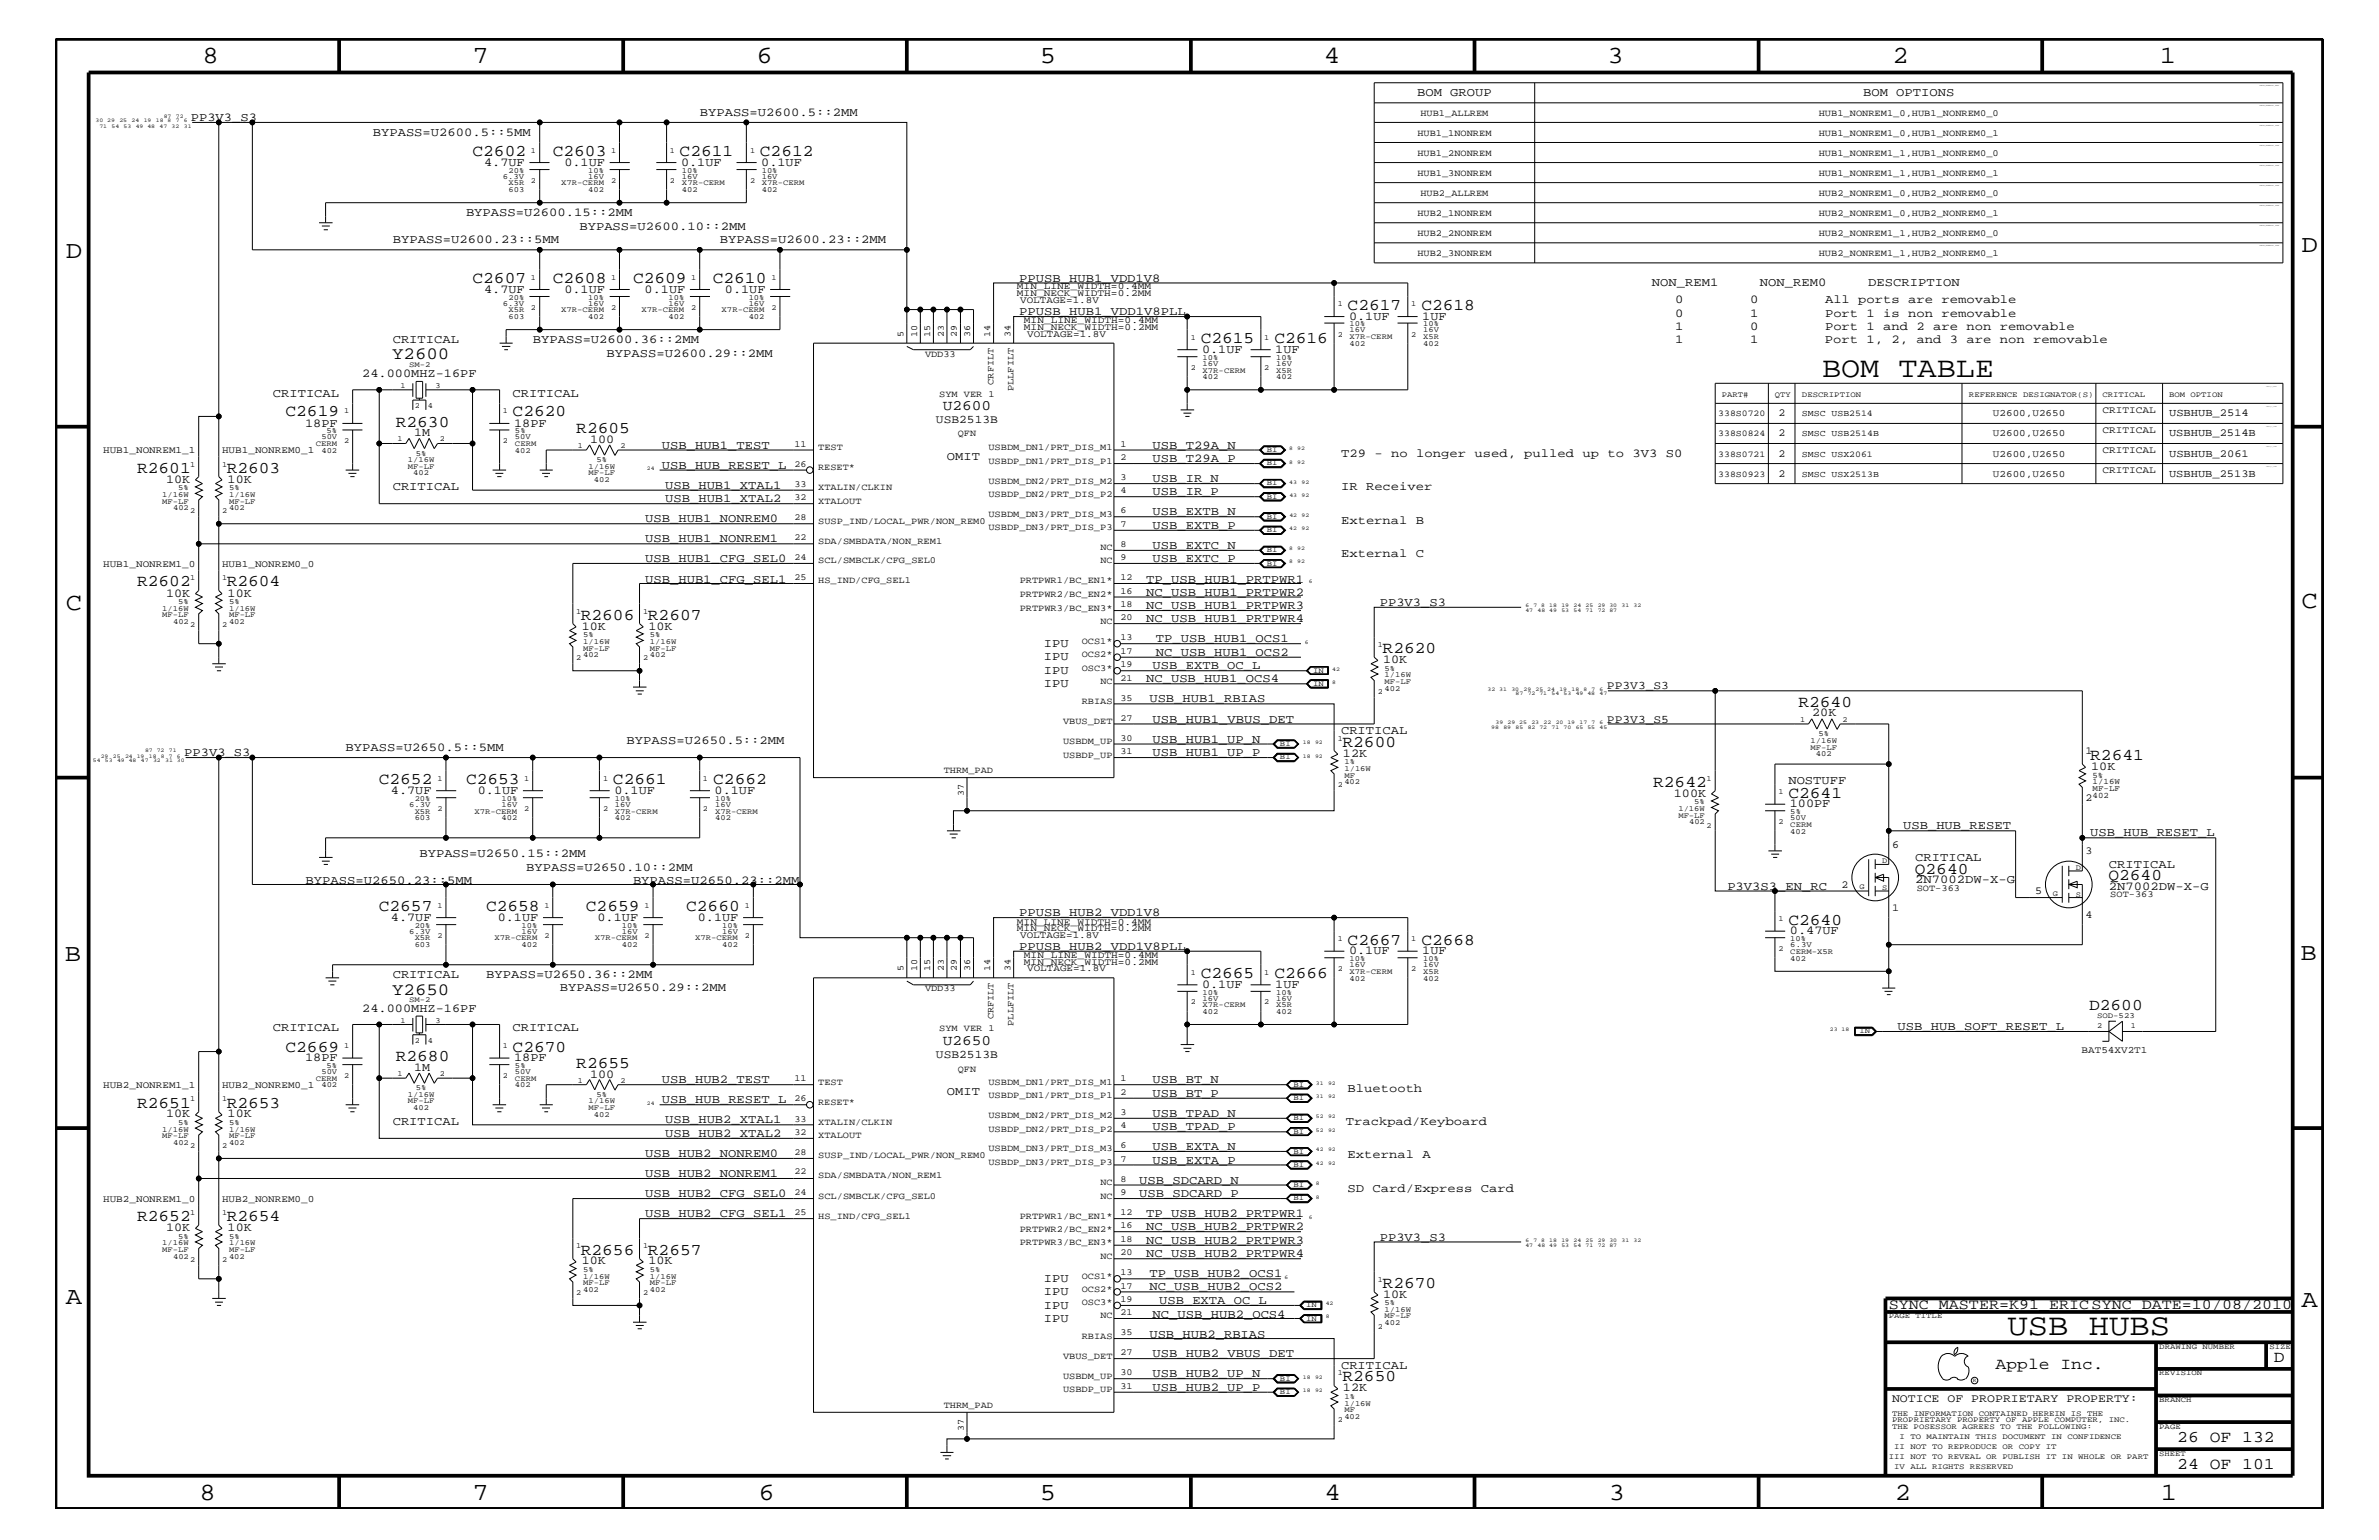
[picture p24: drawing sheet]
<svg xmlns="http://www.w3.org/2000/svg" width="432mm" height="279mm" viewBox="0 0 432 279" stroke-linecap="round" stroke-linejoin="round" font-family="sans-serif">
<defs><g id="words">
<text font-size="5.6" x="364.4" y="242.3">USB HUBS</text>
<text font-size="5.2" x="330.7" y="68.4">BOM TABLE</text>
<g font-size="4.5">
<text x="36.7" y="11.5">8</text>
<text x="85.8" y="11.5">7</text>
<text x="137.3" y="11.5">6</text>
<text x="188.7" y="11.5">5</text>
<text x="240.3" y="11.5">4</text>
<text x="291.8" y="11.5">3</text>
<text x="343.5" y="11.5">2</text>
<text x="392" y="11.5">1</text>
<text x="11.9" y="46.8">D</text>
<text x="417.8" y="45.7">D</text>
<text x="11.9" y="110.6">C</text>
<text x="417.7" y="110.3">C</text>
<text x="11.8" y="174.3">B</text>
<text x="417.6" y="174.2">B</text>
<text x="11.9" y="236.7">A</text>
<text x="417.7" y="237.1">A</text>
<text x="36.2" y="272.1">8</text>
<text x="85.8" y="272.1">7</text>
<text x="137.7" y="272.1">6</text>
<text x="188.7" y="272.1">5</text>
<text x="240.4" y="272.1">4</text>
<text x="292" y="272.1">3</text>
<text x="343.9" y="272.1">2</text>
<text x="392.2" y="272.1">1</text>
</g>
<g font-size="3.1">
<text x="71.2" y="65.2">Y2600</text>
<text x="71.2" y="180.5">Y2650</text>
</g>
<g font-size="3">
<text x="85.8" y="28.3">C2602</text>
<text x="100.3" y="28.3">C2603</text>
<text x="123.4" y="28.3">C2611</text>
<text x="137.9" y="28.3">C2612</text>
<text x="85.8" y="51.3">C2607</text>
<text x="100.3" y="51.3">C2608</text>
<text x="114.9" y="51.3">C2609</text>
<text x="129.4" y="51.3">C2610</text>
<text x="244.6" y="56.2">C2617</text>
<text x="258" y="56.2">C2618</text>
<text x="217.9" y="62.3">C2615</text>
<text x="231.3" y="62.3">C2616</text>
<text x="51.8" y="75.6">C2619</text>
<text x="71.8" y="77.4">R2630</text>
<text x="93" y="75.6">C2620</text>
<text x="104.6" y="78.6">R2605</text>
<text x="24.9" y="85.8">R2601</text>
<text x="41.1" y="85.8">R2603</text>
<text x="24.9" y="106.4">R2602</text>
<text x="41.1" y="106.4">R2604</text>
<text x="105.4" y="112.5">R2606</text>
<text x="117.6" y="112.5">R2607</text>
<text x="251" y="118.5">R2620</text>
<text x="326.4" y="128.3">R2640</text>
<text x="243.7" y="135.5">R2600</text>
<text x="379.4" y="137.9">R2641</text>
<text x="68.7" y="142.3">C2652</text>
<text x="84.6" y="142.3">C2653</text>
<text x="111.3" y="142.3">C2661</text>
<text x="129.5" y="142.3">C2662</text>
<text x="300.1" y="142.8">R2642</text>
<text x="324.6" y="144.7">C2641</text>
<text x="347.6" y="158.5">Q2640</text>
<text x="382.7" y="159.7">Q2640</text>
<text x="68.7" y="165.3">C2657</text>
<text x="88.2" y="165.3">C2658</text>
<text x="106.3" y="165.3">C2659</text>
<text x="124.5" y="165.3">C2660</text>
<text x="324.6" y="167.8">C2640</text>
<text x="244.6" y="171.4">C2667</text>
<text x="258" y="171.4">C2668</text>
<text x="217.9" y="177.4">C2665</text>
<text x="231.3" y="177.4">C2666</text>
<text x="379.2" y="183.3">D2600</text>
<text x="51.8" y="190.8">C2669</text>
<text x="93" y="190.8">C2670</text>
<text x="71.8" y="192.6">R2680</text>
<text x="104.6" y="193.7">R2655</text>
<text x="24.9" y="200.9">R2651</text>
<text x="41.1" y="200.9">R2653</text>
<text x="24.9" y="221.5">R2652</text>
<text x="41.1" y="221.5">R2654</text>
<text x="105.4" y="227.6">R2656</text>
<text x="117.6" y="227.6">R2657</text>
<text x="251" y="233.7">R2670</text>
<text x="243.7" y="250.6">R2650</text>
<text x="362.2" y="248.4">Apple Inc.</text>
<text x="412.7" y="247.1">D</text>
<text x="395.2" y="261.6">26 OF 132</text>
<text x="395.2" y="266.6">24 OF 101</text>
</g>
<text font-size="2.7" x="342.8" y="237.4">SYNC_MASTER=K91_ERICSYNC_DATE=10/08/2010</text>
<g font-size="2.6">
<text x="171.1" y="74.4">U2600</text>
<text x="171.1" y="189.5">U2650</text>
</g>
<g font-size="2.2">
<text x="257.2" y="17.4">BOM GROUP</text>
<text x="338.2" y="17.4">BOM OPTIONS</text>
<text x="34.6" y="22">PP3V3_S3</text>
<text x="127" y="21">BYPASS=U2600.5::2MM</text>
<text x="67.6" y="24.7">BYPASS=U2600.5::5MM</text>
<text x="87.9" y="30.2">4.7UF</text>
<text x="102.4" y="30.2">0.1UF</text>
<text x="123.6" y="30.2">0.1UF</text>
<text x="138.2" y="30.2">0.1UF</text>
<text x="84.6" y="39.2">BYPASS=U2600.15::2MM</text>
<text x="105.2" y="41.7">BYPASS=U2600.10::2MM</text>
<text x="71.3" y="44.1">BYPASS=U2600.23::5MM</text>
<text x="130.6" y="44.1">BYPASS=U2600.23::2MM</text>
<text x="87.9" y="53.2">4.7UF</text>
<text x="102.4" y="53.2">0.1UF</text>
<text x="117" y="53.2">0.1UF</text>
<text x="131.6" y="53.2">0.1UF</text>
<text x="185" y="51.1">PPUSB_HUB1_VDD1V8</text>
<text x="299.8" y="51.9">NON_REM1</text>
<text x="319.4" y="51.9">NON_REM0</text>
<text x="339.1" y="51.9">DESCRIPTION</text>
<text x="185" y="57.2">PPUSB_HUB1_VDD1V8PLL</text>
<text x="244.9" y="58">0.1UF</text>
<text x="258.1" y="58">1UF</text>
<text x="304" y="59.8">1</text>
<text x="304" y="57.4">0</text>
<text x="304" y="55">0</text>
<text x="317.6" y="59.8">0</text>
<text x="317.6" y="57.4">1</text>
<text x="317.6" y="55">0</text>
<text x="331.2" y="59.8">Port 1 and 2 are non removable</text>
<text x="331.2" y="57.4">Port 1 is non removable</text>
<text x="331.2" y="55">All ports are removable</text>
<text x="71.3" y="62.3">CRITICAL</text>
<text x="96.7" y="62.3">BYPASS=U2600.36::2MM</text>
<text x="110.1" y="64.7">BYPASS=U2600.29::2MM</text>
<text x="218.2" y="64">0.1UF</text>
<text x="231.5" y="64">1UF</text>
<text x="304" y="62.3">1</text>
<text x="317.6" y="62.3">1</text>
<text x="331.2" y="62.3">Port 1, 2, and 3 are non removable</text>
<text x="49.5" y="72">CRITICAL</text>
<text x="65.7" y="68.4">24.000MHZ-16PF</text>
<text x="93" y="72">CRITICAL</text>
<text x="55.4" y="77.4">18PF</text>
<text x="93.3" y="77.4">18PF</text>
<text x="75.2" y="79.1">1M</text>
<text x="107.1" y="80.3">100</text>
<text x="120.1" y="81.4">USB_HUB1_TEST</text>
<text x="171.9" y="83.5">OMIT</text>
<text x="209.2" y="83.8">USB_T29A_P</text>
<text x="209.2" y="81.4">USB_T29A_N</text>
<text x="243.4" y="82.8">T29 - no longer used, pulled up to 3V3 S0</text>
<text x="30.1" y="87.6">10K</text>
<text x="41.3" y="87.6">10K</text>
<text x="71.3" y="88.9">CRITICAL</text>
<text x="120.1" y="85">USB_HUB_RESET_L</text>
<text x="120.7" y="88.7">USB_HUB1_XTAL1</text>
<text x="209.2" y="87.5">USB_IR_N</text>
<text x="209.2" y="89.9">USB_IR_P</text>
<text x="243.4" y="88.9">IR Receiver</text>
<text x="117.1" y="94.8">USB_HUB1_NONREM0</text>
<text x="120.7" y="91.1">USB_HUB1_XTAL2</text>
<text x="209.2" y="93.5">USB_EXTB_N</text>
<text x="209.2" y="96">USB_EXTB_P</text>
<text x="243.4" y="95">External B</text>
<text x="117.1" y="98.4">USB_HUB1_NONREM1</text>
<text x="209.2" y="99.6">USB_EXTC_N</text>
<text x="243.4" y="101">External C</text>
<text x="117.1" y="105.7">USB_HUB1_CFG_SEL1</text>
<text x="117.1" y="102.1">USB_HUB1_CFG_SEL0</text>
<text x="208" y="105.7">TP_USB_HUB1_PRTPWR1</text>
<text x="209.2" y="102.1">USB_EXTC_P</text>
<text x="30.1" y="108.2">10K</text>
<text x="41.3" y="108.2">10K</text>
<text x="208" y="108.1">NC_USB_HUB1_PRTPWR2</text>
<text x="208" y="110.5">NC_USB_HUB1_PRTPWR3</text>
<text x="208" y="112.9">NC_USB_HUB1_PRTPWR4</text>
<text x="250.4" y="109.9">PP3V3_S3</text>
<text x="105.6" y="114.2">10K</text>
<text x="117.7" y="114.2">10K</text>
<text x="189.5" y="117.4">IPU</text>
<text x="189.5" y="119.8">IPU</text>
<text x="209.8" y="119">NC_USB_HUB1_OCS2</text>
<text x="209.8" y="116.5">TP_USB_HUB1_OCS1</text>
<text x="189.5" y="124.7">IPU</text>
<text x="189.5" y="122.3">IPU</text>
<text x="208" y="123.8">NC_USB_HUB1_OCS4</text>
<text x="209.2" y="121.4">USB_EXTB_OC_L</text>
<text x="251" y="120.3">10K</text>
<text x="208.6" y="127.5">USB_HUB1_RBIAS</text>
<text x="209.2" y="131.1">USB_HUB1_VBUS_DET</text>
<text x="328.9" y="130">20K</text>
<text x="33.4" y="137.2">PP3V3_S3</text>
<text x="62.7" y="136.2">BYPASS=U2650.5::5MM</text>
<text x="113.7" y="135">BYPASS=U2650.5::2MM</text>
<text x="209.2" y="134.7">USB_HUB1_UP_N</text>
<text x="209.2" y="137.2">USB_HUB1_UP_P</text>
<text x="243.4" y="133.2">CRITICAL</text>
<text x="243.8" y="137.3">12K</text>
<text x="324.6" y="142.3">NOSTUFF</text>
<text x="379.6" y="139.7">10K</text>
<text x="71" y="144">4.7UF</text>
<text x="86.7" y="144">0.1UF</text>
<text x="111.5" y="144">0.1UF</text>
<text x="129.7" y="144">0.1UF</text>
<text x="303.8" y="144.6">100K</text>
<text x="324.9" y="146.5">100PF</text>
<text x="76.1" y="155.6">BYPASS=U2650.15::2MM</text>
<text x="345.4" y="150.5">USB_HUB_RESET</text>
<text x="379.4" y="151.8">USB_HUB_RESET_L</text>
<text x="55.5" y="160.5">BYPASS=U2650.23::5MM</text>
<text x="95.5" y="158">BYPASS=U2650.10::2MM</text>
<text x="114.9" y="160.5">BYPASS=U2650.23::2MM</text>
<text x="313.5" y="161.4">P3V3S3_EN_RC</text>
<text x="347.6" y="156.2">CRITICAL</text>
<text x="347.6" y="160.2">2N7002DW-X-G</text>
<text x="382.8" y="157.4">CRITICAL</text>
<text x="382.8" y="161.4">2N7002DW-X-G</text>
<text x="71" y="167.1">4.7UF</text>
<text x="90.3" y="167.1">0.1UF</text>
<text x="108.5" y="167.1">0.1UF</text>
<text x="126.7" y="167.1">0.1UF</text>
<text x="185" y="166.2">PPUSB_HUB2_VDD1V8</text>
<text x="185" y="172.3">PPUSB_HUB2_VDD1V8PLL</text>
<text x="244.9" y="173.2">0.1UF</text>
<text x="258.1" y="173.2">1UF</text>
<text x="324.9" y="169.5">0.47UF</text>
<text x="71.3" y="177.4">CRITICAL</text>
<text x="88.2" y="177.4">BYPASS=U2650.36::2MM</text>
<text x="101.6" y="179.9">BYPASS=U2650.29::2MM</text>
<text x="218.2" y="179.3">0.1UF</text>
<text x="231.5" y="179.3">1UF</text>
<text x="65.7" y="183.7">24.000MHZ-16PF</text>
<text x="49.5" y="187.1">CRITICAL</text>
<text x="93" y="187.1">CRITICAL</text>
<text x="344.4" y="186.9">USB_HUB_SOFT_RESET_L</text>
<text x="55.4" y="192.6">18PF</text>
<text x="75.2" y="194.3">1M</text>
<text x="93.3" y="192.6">18PF</text>
<text x="107.1" y="195.5">100</text>
<text x="120.1" y="196.5">USB_HUB2_TEST</text>
<text x="209.2" y="196.5">USB_BT_N</text>
<text x="30.1" y="202.7">10K</text>
<text x="41.3" y="202.7">10K</text>
<text x="120.1" y="200.2">USB_HUB_RESET_L</text>
<text x="120.7" y="203.8">USB_HUB2_XTAL1</text>
<text x="171.9" y="198.7">OMIT</text>
<text x="209.2" y="199">USB_BT_P</text>
<text x="209.2" y="202.6">USB_TPAD_N</text>
<text x="244.6" y="198.1">Bluetooth</text>
<text x="71.3" y="204.1">CRITICAL</text>
<text x="117.1" y="209.9">USB_HUB2_NONREM0</text>
<text x="120.7" y="206.3">USB_HUB2_XTAL2</text>
<text x="209.2" y="208.7">USB_EXTA_N</text>
<text x="209.2" y="205.1">USB_TPAD_P</text>
<text x="244.3" y="204.1">Trackpad/Keyboard</text>
<text x="117.1" y="213.6">USB_HUB2_NONREM1</text>
<text x="206.8" y="214.7">USB_SDCARD_N</text>
<text x="209.2" y="211.1">USB_EXTA_P</text>
<text x="244.6" y="210.2">External A</text>
<text x="117.1" y="217.2">USB_HUB2_CFG_SEL0</text>
<text x="117.1" y="220.8">USB_HUB2_CFG_SEL1</text>
<text x="206.8" y="217.2">USB_SDCARD_P</text>
<text x="208" y="220.8">TP_USB_HUB2_PRTPWR1</text>
<text x="244.6" y="216.2">SD Card/Express Card</text>
<text x="30.1" y="223.4">10K</text>
<text x="41.3" y="223.4">10K</text>
<text x="208" y="225.7">NC_USB_HUB2_PRTPWR3</text>
<text x="208" y="223.2">NC_USB_HUB2_PRTPWR2</text>
<text x="250.4" y="225.1">PP3V3_S3</text>
<text x="105.6" y="229.4">10K</text>
<text x="117.7" y="229.4">10K</text>
<text x="189.5" y="232.6">IPU</text>
<text x="208" y="228.1">NC_USB_HUB2_PRTPWR4</text>
<text x="208.6" y="231.8">TP_USB_HUB2_OCS1</text>
<text x="189.5" y="237.4">IPU</text>
<text x="189.5" y="235">IPU</text>
<text x="189.5" y="239.9">IPU</text>
<text x="208.6" y="234.1">NC_USB_HUB2_OCS2</text>
<text x="209.2" y="239">NC_USB_HUB2_OCS4</text>
<text x="210.4" y="236.6">USB_EXTA_OC_L</text>
<text x="251" y="235.5">10K</text>
<text x="208.6" y="242.7">USB_HUB2_RBIAS</text>
<text x="209.2" y="246.2">USB_HUB2_VBUS_DET</text>
<text x="209.2" y="249.9">USB_HUB2_UP_N</text>
<text x="243.4" y="248.4">CRITICAL</text>
<text x="209.2" y="252.3">USB_HUB2_UP_P</text>
<text x="243.8" y="252.4">12K</text>
</g>
<g font-size="2.1">
<text x="169.9" y="76.8">USB2513B</text>
<text x="291.7" y="125.1">PP3V3_S3</text>
<text x="291.7" y="131.1">PP3V3_S5</text>
<text x="169.9" y="192">USB2513B</text>
<text x="343.4" y="254.4">NOTICE OF PROPRIETARY PROPERTY:</text>
</g>
<g font-size="1.9">
<text x="322.8" y="75.6">2</text>
<text x="393.7" y="75.6">USBHUB_2514</text>
<text x="322.8" y="79.2">2</text>
<text x="322.8" y="82.8">2</text>
<text x="393.7" y="79.2">USBHUB_2514B</text>
<text x="393.7" y="82.8">USBHUB_2061</text>
<text x="322.8" y="86.5">2</text>
<text x="393.7" y="86.5">USBHUB_2513B</text>
<text x="378.5" y="136.8">1</text>
<text x="378.5" y="145.3">2</text>
<text x="343.4" y="153.8">6</text>
<text x="378.5" y="155">3</text>
<text x="334.3" y="161.1">2</text>
<text x="343.4" y="165.3">1</text>
<text x="369.4" y="162.2">5</text>
<text x="378.5" y="166.5">4</text>
</g>
<g font-size="1.8">
<text x="184.6" y="53.8">MIN_NECK_WIDTH=0.2MM</text>
<text x="184.6" y="52.5">MIN_LINE_WIDTH=0.4MM</text>
<text x="185.2" y="55">VOLTAGE=1.8V</text>
<text x="185.8" y="58.6">MIN_LINE_WIDTH=0.4MM</text>
<text x="185.8" y="59.8">MIN_NECK_WIDTH=0.2MM</text>
<text x="186.4" y="61.1">VOLTAGE=1.8V</text>
<text x="361.7" y="75.6">U2600,U2650</text>
<text x="381.6" y="75">CRITICAL</text>
<text x="18.7" y="82.2">HUB1_NONREM1_1</text>
<text x="40.3" y="82.2">HUB1_NONREM0_1</text>
<text x="361.7" y="79.2">U2600,U2650</text>
<text x="361.7" y="82.8">U2600,U2650</text>
<text x="381.6" y="78.6">CRITICAL</text>
<text x="381.6" y="82.2">CRITICAL</text>
<text x="361.7" y="86.5">U2600,U2650</text>
<text x="381.6" y="85.9">CRITICAL</text>
<text x="18.7" y="102.9">HUB1_NONREM1_0</text>
<text x="40.3" y="102.9">HUB1_NONREM0_0</text>
<text x="184.6" y="167.8">MIN_LINE_WIDTH=0.4MM</text>
<text x="184.6" y="168.9">MIN_NECK_WIDTH=0.2MM</text>
<text x="185.2" y="170.1">VOLTAGE=1.8V</text>
<text x="185.8" y="173.8">MIN_LINE_WIDTH=0.4MM</text>
<text x="185.8" y="175">MIN_NECK_WIDTH=0.2MM</text>
<text x="186.4" y="176.2">VOLTAGE=1.8V</text>
<text x="377.8" y="191.1">BAT54XV2T1</text>
<text x="18.7" y="197.4">HUB2_NONREM1_1</text>
<text x="40.3" y="197.4">HUB2_NONREM0_1</text>
<text x="18.7" y="218">HUB2_NONREM1_0</text>
<text x="40.3" y="218">HUB2_NONREM0_0</text>
</g>
<g font-size="1.7">
<text x="257.8" y="21">HUB1_ALLREM</text>
<text x="330.1" y="21">HUB1_NONREM1_0,HUB1_NONREM0_0</text>
<text x="257.3" y="24.7">HUB1_1NONREM</text>
<text x="257.3" y="28.3">HUB1_2NONREM</text>
<text x="330.1" y="24.7">HUB1_NONREM1_0,HUB1_NONREM0_1</text>
<text x="330.1" y="28.3">HUB1_NONREM1_1,HUB1_NONREM0_0</text>
<text x="257.3" y="31.9">HUB1_3NONREM</text>
<text x="257.8" y="35.6">HUB2_ALLREM</text>
<text x="330.1" y="31.9">HUB1_NONREM1_1,HUB1_NONREM0_1</text>
<text x="330.1" y="35.6">HUB2_NONREM1_0,HUB2_NONREM0_0</text>
<text x="257.3" y="39.2">HUB2_1NONREM</text>
<text x="330.1" y="39.2">HUB2_NONREM1_0,HUB2_NONREM0_1</text>
<text x="257.3" y="42.9">HUB2_2NONREM</text>
<text x="257.3" y="46.5">HUB2_3NONREM</text>
<text x="330.1" y="42.9">HUB2_NONREM1_1,HUB2_NONREM0_0</text>
<text x="330.1" y="46.5">HUB2_NONREM1_1,HUB2_NONREM0_1</text>
<text x="164" y="61.1" transform="rotate(-90 164 61.1)">5</text>
<text x="166.5" y="61.1" transform="rotate(-90 166.5 61.1)">10</text>
<text x="167.9" y="64.7">VDD33</text>
<text x="168.8" y="61.1" transform="rotate(-90 168.8 61.1)">15</text>
<text x="171.3" y="61.1" transform="rotate(-90 171.3 61.1)">23</text>
<text x="173.7" y="61.1" transform="rotate(-90 173.7 61.1)">29</text>
<text x="176.1" y="61.1" transform="rotate(-90 176.1 61.1)">36</text>
<text x="179.7" y="61.1" transform="rotate(-90 179.7 61.1)">14</text>
<text x="183.4" y="61.1" transform="rotate(-90 183.4 61.1)">34</text>
<text x="170.5" y="72">SYM VER 1</text>
<text x="180.3" y="69.8" transform="rotate(-90 180.3 69.8)">CRFILT</text>
<text x="184" y="71" transform="rotate(-90 184 71)">PLLFILT</text>
<text x="144.2" y="81.1">11</text>
<text x="148.5" y="81.6">TEST</text>
<text x="173.9" y="79.2">QFN</text>
<text x="179.4" y="81.6">USBDM_DN1/PRT_DIS_M1</text>
<text x="203.4" y="83.5">2</text>
<text x="203.4" y="81.1">1</text>
<text x="144.2" y="88.3">33</text>
<text x="144.2" y="84.7">26</text>
<text x="148.5" y="85.3">RESET*</text>
<text x="148.5" y="88.9">XTALIN/CLKIN</text>
<text x="179.4" y="87.7">USBDM_DN2/PRT_DIS_M2</text>
<text x="179.4" y="84.1">USBDP_DN1/PRT_DIS_P1</text>
<text x="203.4" y="89.5">4</text>
<text x="203.4" y="87.1">3</text>
<text x="144.2" y="90.7">32</text>
<text x="144.2" y="94.3">28</text>
<text x="148.5" y="95">SUSP_IND/LOCAL_PWR/NON_REM0</text>
<text x="148.5" y="91.4">XTALOUT</text>
<text x="179.4" y="93.8">USBDM_DN3/PRT_DIS_M3</text>
<text x="179.4" y="90.1">USBDP_DN2/PRT_DIS_P2</text>
<text x="203.4" y="93.2">6</text>
<text x="203.4" y="95.6">7</text>
<text x="144.2" y="97.9">22</text>
<text x="144.2" y="101.6">24</text>
<text x="148.5" y="98.7">SDA/SMBDATA/NON_REM1</text>
<text x="179.4" y="96.2">USBDP_DN3/PRT_DIS_P3</text>
<text x="199.7" y="99.9">NC</text>
<text x="203.4" y="101.6">9</text>
<text x="203.4" y="99.3">8</text>
<text x="144.2" y="105.3">25</text>
<text x="148.5" y="102.2">SCL/SMBCLK/CFG_SEL0</text>
<text x="148.5" y="105.9">HS_IND/CFG_SEL1</text>
<text x="185.1" y="105.9">PRTPWR1/BC_EN1*</text>
<text x="199.7" y="102.2">NC</text>
<text x="203.4" y="107.7">16</text>
<text x="203.4" y="105.3">12</text>
<text x="185.1" y="110.8">PRTPWR3/BC_EN3*</text>
<text x="185.1" y="108.3">PRTPWR2/BC_EN2*</text>
<text x="199.7" y="113.1">NC</text>
<text x="203.4" y="112.6">20</text>
<text x="203.4" y="110.2">18</text>
<text x="196.3" y="116.8">OCS1*</text>
<text x="196.3" y="119.2">OCS2*</text>
<text x="203.4" y="118.6">17</text>
<text x="203.4" y="116.2">13</text>
<text x="196.3" y="121.7">OSC3*</text>
<text x="199.7" y="124.1">NC</text>
<text x="203.4" y="121">19</text>
<text x="203.4" y="123.5">21</text>
<text x="193" y="131.3">VBUS_DET</text>
<text x="196.3" y="127.7">RBIAS</text>
<text x="203.4" y="130.8">27</text>
<text x="203.4" y="127.1">35</text>
<text x="193" y="137.4">USBDP_UP</text>
<text x="193" y="135">USBDM_UP</text>
<text x="203.4" y="136.8">31</text>
<text x="203.4" y="134.4">30</text>
<text x="171.3" y="140.2">THRM_PAD</text>
<text x="174.9" y="144.5" transform="rotate(-90 174.9 144.5)">37</text>
<text x="347.9" y="161.6">SOT-363</text>
<text x="383" y="162.8">SOT-363</text>
<text x="164" y="176.2" transform="rotate(-90 164 176.2)">5</text>
<text x="166.5" y="176.2" transform="rotate(-90 166.5 176.2)">10</text>
<text x="167.9" y="179.9">VDD33</text>
<text x="168.8" y="176.2" transform="rotate(-90 168.8 176.2)">15</text>
<text x="171.3" y="176.2" transform="rotate(-90 171.3 176.2)">23</text>
<text x="173.7" y="176.2" transform="rotate(-90 173.7 176.2)">29</text>
<text x="176.1" y="176.2" transform="rotate(-90 176.1 176.2)">36</text>
<text x="179.7" y="176.2" transform="rotate(-90 179.7 176.2)">14</text>
<text x="183.4" y="176.2" transform="rotate(-90 183.4 176.2)">34</text>
<text x="180.3" y="184.9" transform="rotate(-90 180.3 184.9)">CRFILT</text>
<text x="170.5" y="187.1">SYM VER 1</text>
<text x="184" y="186.1" transform="rotate(-90 184 186.1)">PLLFILT</text>
<text x="144.2" y="196.2">11</text>
<text x="148.5" y="196.8">TEST</text>
<text x="173.9" y="194.4">QFN</text>
<text x="179.4" y="196.8">USBDM_DN1/PRT_DIS_M1</text>
<text x="203.4" y="196.2">1</text>
<text x="144.2" y="203.5">33</text>
<text x="144.2" y="199.8">26</text>
<text x="148.5" y="200.4">RESET*</text>
<text x="179.4" y="202.9">USBDM_DN2/PRT_DIS_M2</text>
<text x="179.4" y="199.2">USBDP_DN1/PRT_DIS_P1</text>
<text x="203.4" y="198.7">2</text>
<text x="203.4" y="202.3">3</text>
<text x="144.2" y="205.9">32</text>
<text x="144.2" y="209.6">28</text>
<text x="148.5" y="204.1">XTALIN/CLKIN</text>
<text x="148.5" y="206.5">XTALOUT</text>
<text x="179.4" y="208.9">USBDM_DN3/PRT_DIS_M3</text>
<text x="179.4" y="205.3">USBDP_DN2/PRT_DIS_P2</text>
<text x="203.4" y="204.7">4</text>
<text x="203.4" y="208.3">6</text>
<text x="144.2" y="213">22</text>
<text x="148.5" y="210.2">SUSP_IND/LOCAL_PWR/NON_REM0</text>
<text x="148.5" y="213.8">SDA/SMBDATA/NON_REM1</text>
<text x="179.4" y="211.4">USBDP_DN3/PRT_DIS_P3</text>
<text x="199.7" y="215">NC</text>
<text x="203.4" y="210.8">7</text>
<text x="203.4" y="214.4">8</text>
<text x="144.2" y="220.4">25</text>
<text x="144.2" y="216.9">24</text>
<text x="148.5" y="217.5">SCL/SMBCLK/CFG_SEL0</text>
<text x="148.5" y="221.1">HS_IND/CFG_SEL1</text>
<text x="185.1" y="221.1">PRTPWR1/BC_EN1*</text>
<text x="199.7" y="217.5">NC</text>
<text x="203.4" y="216.9">9</text>
<text x="203.4" y="220.4">12</text>
<text x="185.1" y="225.9">PRTPWR3/BC_EN3*</text>
<text x="185.1" y="223.5">PRTPWR2/BC_EN2*</text>
<text x="203.4" y="227.7">20</text>
<text x="203.4" y="225.3">18</text>
<text x="203.4" y="222.9">16</text>
<text x="196.3" y="232">OCS1*</text>
<text x="199.7" y="228.4">NC</text>
<text x="203.4" y="233.8">17</text>
<text x="203.4" y="231.3">13</text>
<text x="196.3" y="236.8">OSC3*</text>
<text x="196.3" y="234.4">OCS2*</text>
<text x="199.7" y="239.2">NC</text>
<text x="203.4" y="236.2">19</text>
<text x="203.4" y="238.6">21</text>
<text x="196.3" y="242.9">RBIAS</text>
<text x="203.4" y="245.9">27</text>
<text x="203.4" y="242.3">35</text>
<text x="193" y="250.1">USBDM_UP</text>
<text x="193" y="246.5">VBUS_DET</text>
<text x="203.4" y="252">31</text>
<text x="203.4" y="249.5">30</text>
<text x="171.3" y="255.4">THRM_PAD</text>
<text x="193" y="252.6">USBDP_UP</text>
<text x="174.9" y="259.6" transform="rotate(-90 174.9 259.6)">37</text>
</g>
<g font-size="1.6">
<text x="311.9" y="75.6">338S0720</text>
<text x="327.1" y="75.6">SMSC USB2514</text>
<text x="311.9" y="79.2">338S0824</text>
<text x="311.9" y="82.8">338S0721</text>
<text x="327.1" y="82.8">SMSC USX2061</text>
<text x="327.1" y="79.2">SMSC USB2514B</text>
<text x="311.9" y="86.5">338S0923</text>
<text x="327.1" y="86.5">SMSC USX2513B</text>
</g>
<g font-size="1.5">
<text x="379.8" y="141.1">5%</text>
<text x="379.8" y="143.5">MF-LF</text>
<text x="379.8" y="142.3">1/16W</text>
<text x="379.8" y="144.7">402</text>
</g>
<g font-size="1.4">
<text x="96.4" y="27.7">1</text>
<text x="110.9" y="27.7">1</text>
<text x="121.6" y="27.7">1</text>
<text x="136.1" y="27.7">1</text>
<text x="91.3" y="32.5">6.3V</text>
<text x="92.3" y="31.4">20%</text>
<text x="92.3" y="33.6">X5R</text>
<text x="92.3" y="34.8">603</text>
<text x="96.4" y="33.1">2</text>
<text x="101.9" y="33.6">X7R-CERM</text>
<text x="106.8" y="32.5">16V</text>
<text x="106.8" y="31.4">10%</text>
<text x="106.8" y="34.8">402</text>
<text x="110.9" y="33.1">2</text>
<text x="121.6" y="33.1">2</text>
<text x="123.8" y="34.8">402</text>
<text x="123.8" y="32.5">16V</text>
<text x="123.8" y="31.4">10%</text>
<text x="123.8" y="33.6">X7R-CERM</text>
<text x="136.1" y="33.1">2</text>
<text x="138.3" y="33.6">X7R-CERM</text>
<text x="138.3" y="34.8">402</text>
<text x="138.3" y="32.5">16V</text>
<text x="138.3" y="31.4">10%</text>
<text x="96.4" y="50.7">1</text>
<text x="110.9" y="50.7">1</text>
<text x="125.5" y="50.7">1</text>
<text x="140" y="50.7">1</text>
<text x="91.3" y="55.5">6.3V</text>
<text x="92.3" y="54.4">20%</text>
<text x="92.3" y="57.9">603</text>
<text x="92.3" y="56.7">X5R</text>
<text x="96.4" y="56.2">2</text>
<text x="101.9" y="56.7">X7R-CERM</text>
<text x="106.8" y="57.9">402</text>
<text x="106.8" y="55.5">16V</text>
<text x="106.8" y="54.4">10%</text>
<text x="110.9" y="56.2">2</text>
<text x="116.4" y="56.7">X7R-CERM</text>
<text x="121.3" y="57.9">402</text>
<text x="121.3" y="55.5">16V</text>
<text x="121.3" y="54.4">10%</text>
<text x="125.5" y="56.2">2</text>
<text x="131" y="56.7">X7R-CERM</text>
<text x="135.9" y="54.4">10%</text>
<text x="135.9" y="57.9">402</text>
<text x="135.9" y="55.5">16V</text>
<text x="140" y="56.2">2</text>
<text x="242.8" y="55.6">1</text>
<text x="244.9" y="59.2">10%</text>
<text x="256.1" y="55.6">1</text>
<text x="258.3" y="59.2">10%</text>
<text x="216.2" y="61.7">1</text>
<text x="218.3" y="65.3">10%</text>
<text x="229.4" y="61.7">1</text>
<text x="231.6" y="65.3">10%</text>
<text x="242.8" y="61.1">2</text>
<text x="244.9" y="61.5">X7R-CERM</text>
<text x="244.9" y="62.8">402</text>
<text x="244.9" y="60.3">16V</text>
<text x="256.1" y="61.1">2</text>
<text x="258.3" y="60.3">16V</text>
<text x="258.3" y="61.5">X5R</text>
<text x="258.3" y="62.8">402</text>
<text x="72.7" y="70.4">1</text>
<text x="74.3" y="66.7">SM-2</text>
<text x="79" y="70.4">3</text>
<text x="216.2" y="67.1">2</text>
<text x="218.3" y="67.6">X7R-CERM</text>
<text x="218.3" y="66.4">16V</text>
<text x="218.3" y="68.8">402</text>
<text x="229.4" y="67.1">2</text>
<text x="231.6" y="66.4">16V</text>
<text x="231.6" y="68.8">402</text>
<text x="231.6" y="67.6">X5R</text>
<text x="312.5" y="72">PART#</text>
<text x="322.2" y="72">QTY</text>
<text x="327.1" y="72">DESCRIPTION</text>
<text x="357.4" y="72">REFERENCE DESIGNATOR(S)</text>
<text x="381.6" y="72">CRITICAL</text>
<text x="393.7" y="72">BOM OPTION</text>
<text x="62.5" y="75">1</text>
<text x="75.3" y="74">2</text>
<text x="77.7" y="74">4</text>
<text x="91.3" y="75">1</text>
<text x="57.3" y="80.9">CERM</text>
<text x="58.3" y="79.7">50V</text>
<text x="58.3" y="82.2">402</text>
<text x="59.3" y="78.6">5%</text>
<text x="62.5" y="80.5">2</text>
<text x="72.1" y="80">1</text>
<text x="74" y="83.8">1/16W</text>
<text x="75.5" y="82.7">5%</text>
<text x="79.8" y="80">2</text>
<text x="91.3" y="80.5">2</text>
<text x="93.5" y="78.6">5%</text>
<text x="93.5" y="80.9">CERM</text>
<text x="93.5" y="82.2">402</text>
<text x="93.5" y="79.7">50V</text>
<text x="104.9" y="81.3">1</text>
<text x="108.2" y="83.8">5%</text>
<text x="112.6" y="81.3">2</text>
<text x="230" y="82">BI</text>
<text x="32.3" y="88.9">5%</text>
<text x="34.5" y="84.7">1</text>
<text x="40.3" y="84.7">1</text>
<text x="41.6" y="88.9">5%</text>
<text x="74" y="85">MF-LF</text>
<text x="75" y="86.2">402</text>
<text x="106.8" y="86.2">MF-LF</text>
<text x="106.8" y="85">1/16W</text>
<text x="107.8" y="87.5">402</text>
<text x="230" y="84.4">BI</text>
<text x="230" y="88.1">BI</text>
<text x="29.5" y="91.4">MF-LF</text>
<text x="29.5" y="90.1">1/16W</text>
<text x="31.4" y="92.6">402</text>
<text x="34.5" y="93.2">2</text>
<text x="40.3" y="93.2">2</text>
<text x="41.6" y="92.6">402</text>
<text x="41.6" y="90.1">1/16W</text>
<text x="41.6" y="91.4">MF-LF</text>
<text x="230" y="94.2">BI</text>
<text x="230" y="90.5">BI</text>
<text x="230" y="100.2">BI</text>
<text x="230" y="96.5">BI</text>
<text x="34.5" y="105.3">1</text>
<text x="40.3" y="105.3">1</text>
<text x="230" y="102.6">BI</text>
<text x="29.5" y="112">MF-LF</text>
<text x="29.5" y="110.8">1/16W</text>
<text x="31.4" y="113.1">402</text>
<text x="32.3" y="109.5">5%</text>
<text x="34.5" y="113.7">2</text>
<text x="40.3" y="113.7">2</text>
<text x="41.6" y="109.5">5%</text>
<text x="41.6" y="113.1">402</text>
<text x="41.6" y="112">MF-LF</text>
<text x="41.6" y="110.8">1/16W</text>
<text x="104.6" y="111.4">1</text>
<text x="116.8" y="111.4">1</text>
<text x="104.6" y="119.8">2</text>
<text x="105.8" y="115.6">5%</text>
<text x="105.8" y="119.2">402</text>
<text x="105.8" y="118.1">MF-LF</text>
<text x="105.8" y="116.8">1/16W</text>
<text x="116.8" y="119.8">2</text>
<text x="117.9" y="115.6">5%</text>
<text x="117.9" y="118.1">MF-LF</text>
<text x="117.9" y="116.8">1/16W</text>
<text x="117.9" y="119.2">402</text>
<text x="250.1" y="117.4">1</text>
<text x="238.3" y="124.4">IN</text>
<text x="238.3" y="122">IN</text>
<text x="250.1" y="125.9">2</text>
<text x="251.3" y="121.7">5%</text>
<text x="251.3" y="125.3">402</text>
<text x="251.3" y="124.1">MF-LF</text>
<text x="251.3" y="122.9">1/16W</text>
<text x="326.7" y="131">1</text>
<text x="334.4" y="131">2</text>
<text x="232.3" y="137.8">BI</text>
<text x="232.3" y="135.3">BI</text>
<text x="242.8" y="134.4">1</text>
<text x="328.6" y="134.7">1/16W</text>
<text x="328.6" y="136">MF-LF</text>
<text x="329.6" y="137.2">402</text>
<text x="330.1" y="133.5">5%</text>
<text x="79.4" y="141.7">1</text>
<text x="95.2" y="141.7">1</text>
<text x="109.5" y="141.7">1</text>
<text x="127.6" y="141.7">1</text>
<text x="242.8" y="142.9">2</text>
<text x="244" y="141.1">MF</text>
<text x="244" y="138.6">1%</text>
<text x="244" y="139.8">1/16W</text>
<text x="244" y="142.3">402</text>
<text x="309.7" y="141.7">1</text>
<text x="74.3" y="146.4">6.3V</text>
<text x="75.3" y="145.3">20%</text>
<text x="75.3" y="148.8">603</text>
<text x="75.3" y="147.6">X5R</text>
<text x="79.4" y="147.1">2</text>
<text x="86.1" y="147.6">X7R-CERM</text>
<text x="91" y="145.3">10%</text>
<text x="91" y="148.8">402</text>
<text x="91" y="146.4">16V</text>
<text x="95.2" y="147.1">2</text>
<text x="109.5" y="147.1">2</text>
<text x="111.6" y="148.8">402</text>
<text x="111.6" y="146.4">16V</text>
<text x="111.6" y="145.3">10%</text>
<text x="111.6" y="147.6">X7R-CERM</text>
<text x="127.6" y="147.1">2</text>
<text x="129.8" y="146.4">16V</text>
<text x="129.8" y="145.3">10%</text>
<text x="129.8" y="148.8">402</text>
<text x="129.8" y="147.6">X7R-CERM</text>
<text x="304.6" y="147.1">1/16W</text>
<text x="304.6" y="148.4">MF-LF</text>
<text x="306.6" y="149.5">402</text>
<text x="307.5" y="145.9">5%</text>
<text x="322.8" y="149.5">2</text>
<text x="322.8" y="144">1</text>
<text x="325" y="147.7">5%</text>
<text x="325" y="148.8">50V</text>
<text x="309.7" y="150.1">2</text>
<text x="325" y="150.1">CERM</text>
<text x="325" y="151.2">402</text>
<text x="337.5" y="161.3">G</text>
<text x="341.6" y="156.6">D</text>
<text x="341.6" y="161.4">S</text>
<text x="376.8" y="157.8">D</text>
<text x="79.4" y="164.7">1</text>
<text x="98.8" y="164.7">1</text>
<text x="117" y="164.7">1</text>
<text x="135.2" y="164.7">1</text>
<text x="322.8" y="167.1">1</text>
<text x="372.6" y="162.5">G</text>
<text x="376.8" y="162.7">S</text>
<text x="74.3" y="169.4">6.3V</text>
<text x="75.3" y="170.6">X5R</text>
<text x="75.3" y="168.3">20%</text>
<text x="75.3" y="171.8">603</text>
<text x="79.4" y="170.1">2</text>
<text x="89.7" y="170.6">X7R-CERM</text>
<text x="94.7" y="168.3">10%</text>
<text x="94.7" y="171.8">402</text>
<text x="94.7" y="169.4">16V</text>
<text x="98.8" y="170.1">2</text>
<text x="108" y="170.6">X7R-CERM</text>
<text x="112.9" y="169.4">16V</text>
<text x="112.9" y="168.3">10%</text>
<text x="112.9" y="171.8">402</text>
<text x="117" y="170.1">2</text>
<text x="126.2" y="170.6">X7R-CERM</text>
<text x="131.1" y="168.3">10%</text>
<text x="131.1" y="169.4">16V</text>
<text x="131.1" y="171.8">402</text>
<text x="135.2" y="170.1">2</text>
<text x="242.8" y="170.7">1</text>
<text x="256.1" y="170.7">1</text>
<text x="322.8" y="172.6">2</text>
<text x="325" y="171.8">6.3V</text>
<text x="325" y="173.1">CERM-X5R</text>
<text x="325" y="170.7">10%</text>
<text x="216.2" y="176.8">1</text>
<text x="229.4" y="176.8">1</text>
<text x="242.8" y="176.2">2</text>
<text x="244.9" y="176.7">X7R-CERM</text>
<text x="244.9" y="175.5">16V</text>
<text x="244.9" y="174.4">10%</text>
<text x="244.9" y="177.9">402</text>
<text x="256.1" y="176.2">2</text>
<text x="258.3" y="176.7">X5R</text>
<text x="258.3" y="175.5">16V</text>
<text x="258.3" y="174.4">10%</text>
<text x="258.3" y="177.9">402</text>
<text x="325" y="174.3">402</text>
<text x="72.7" y="185.5">1</text>
<text x="74.3" y="181.8">SM-2</text>
<text x="79" y="185.5">3</text>
<text x="216.2" y="182.2">2</text>
<text x="218.3" y="182.7">X7R-CERM</text>
<text x="218.3" y="180.5">10%</text>
<text x="218.3" y="181.6">16V</text>
<text x="218.3" y="184">402</text>
<text x="229.4" y="182.2">2</text>
<text x="231.6" y="182.7">X5R</text>
<text x="231.6" y="184">402</text>
<text x="231.6" y="180.5">10%</text>
<text x="231.6" y="181.6">16V</text>
<text x="380.6" y="184.7">SOD-523</text>
<text x="62.5" y="190.2">1</text>
<text x="75.3" y="189.2">2</text>
<text x="77.7" y="189.2">4</text>
<text x="91.3" y="190.2">1</text>
<text x="337.5" y="187.5">IN</text>
<text x="380.7" y="186.5">2</text>
<text x="386.8" y="186.5">1</text>
<text x="57.3" y="196.1">CERM</text>
<text x="58.3" y="194.8">50V</text>
<text x="58.3" y="197.3">402</text>
<text x="59.3" y="193.7">5%</text>
<text x="62.5" y="195.6">2</text>
<text x="72.1" y="195.3">1</text>
<text x="75.5" y="197.8">5%</text>
<text x="79.8" y="195.3">2</text>
<text x="91.3" y="195.6">2</text>
<text x="93.5" y="196.1">CERM</text>
<text x="93.5" y="193.7">5%</text>
<text x="93.5" y="197.3">402</text>
<text x="93.5" y="194.8">50V</text>
<text x="104.9" y="196.5">1</text>
<text x="112.6" y="196.5">2</text>
<text x="234.8" y="197.2">BI</text>
<text x="34.5" y="199.8">1</text>
<text x="40.3" y="199.8">1</text>
<text x="74" y="200.2">MF-LF</text>
<text x="74" y="199">1/16W</text>
<text x="75" y="201.5">402</text>
<text x="106.8" y="200.2">1/16W</text>
<text x="106.8" y="201.5">MF-LF</text>
<text x="107.8" y="202.6">402</text>
<text x="108.2" y="199">5%</text>
<text x="234.8" y="203.2">BI</text>
<text x="234.8" y="199.6">BI</text>
<text x="29.5" y="205.3">1/16W</text>
<text x="29.5" y="206.5">MF-LF</text>
<text x="31.4" y="207.7">402</text>
<text x="32.3" y="204.1">5%</text>
<text x="34.5" y="208.3">2</text>
<text x="40.3" y="208.3">2</text>
<text x="41.6" y="204.1">5%</text>
<text x="41.6" y="207.7">402</text>
<text x="41.6" y="205.3">1/16W</text>
<text x="41.6" y="206.5">MF-LF</text>
<text x="234.8" y="205.7">BI</text>
<text x="234.8" y="209.3">BI</text>
<text x="234.8" y="215.3">BI</text>
<text x="234.8" y="211.7">BI</text>
<text x="34.5" y="220.4">1</text>
<text x="40.3" y="220.4">1</text>
<text x="234.8" y="217.8">BI</text>
<text x="29.5" y="227.1">MF-LF</text>
<text x="29.5" y="225.9">1/16W</text>
<text x="32.3" y="224.7">5%</text>
<text x="41.6" y="224.7">5%</text>
<text x="41.6" y="225.9">1/16W</text>
<text x="41.6" y="227.1">MF-LF</text>
<text x="104.6" y="226.5">1</text>
<text x="116.8" y="226.5">1</text>
<text x="31.4" y="228.4">402</text>
<text x="34.5" y="229">2</text>
<text x="40.3" y="229">2</text>
<text x="41.6" y="228.4">402</text>
<text x="105.8" y="230.7">5%</text>
<text x="105.8" y="232">1/16W</text>
<text x="105.8" y="233.2">MF-LF</text>
<text x="117.9" y="230.7">5%</text>
<text x="117.9" y="233.2">MF-LF</text>
<text x="117.9" y="232">1/16W</text>
<text x="250.1" y="232.6">1</text>
<text x="104.6" y="235">2</text>
<text x="105.8" y="234.4">402</text>
<text x="116.8" y="235">2</text>
<text x="117.9" y="234.4">402</text>
<text x="237.1" y="239.6">IN</text>
<text x="237.1" y="237.2">IN</text>
<text x="251.3" y="236.8">5%</text>
<text x="251.3" y="238">1/16W</text>
<text x="251.3" y="239.2">MF-LF</text>
<text x="342.8" y="239.2">PAGE TITLE</text>
<text x="250.1" y="241.1">2</text>
<text x="251.3" y="240.5">402</text>
<text x="391.9" y="244.7">DRAWING NUMBER</text>
<text x="411.9" y="244.7">SIZE</text>
<text x="232.3" y="250.6">BI</text>
<text x="242.8" y="249.5">1</text>
<text x="391.9" y="249.5">REVISION</text>
<text x="232.3" y="252.9">BI</text>
<text x="244" y="253.8">1%</text>
<text x="244" y="256.2">MF</text>
<text x="244" y="255">1/16W</text>
<text x="244" y="257.4">402</text>
<text x="343.4" y="256.8">THE INFORMATION CONTAINED HEREIN IS THE</text>
<text x="391.9" y="254.4">BRANCH</text>
<text x="242.8" y="258">2</text>
<text x="343.4" y="259.3">THE POSESSOR AGREES TO THE FOLLOWING:</text>
<text x="343.4" y="258">PROPRIETARY PROPERTY OF APPLE COMPUTER, INC.</text>
<text x="343.8" y="262.9">II NOT TO REPRODUCE OR COPY IT</text>
<text x="344.8" y="261.1">I TO MAINTAIN THIS DOCUMENT IN CONFIDENCE</text>
<text x="391.9" y="259.3">PAGE</text>
<text x="342.8" y="264.7">III NOT TO REVEAL OR PUBLISH IT IN WHOLE OR PART</text>
<text x="343.8" y="266.6">IV ALL RIGHTS RESERVED</text>
<text x="391.9" y="264.1">SHEET</text>
</g>
<g font-size="1">
<text x="17.4" y="22.2">30 29</text>
<text x="18" y="23.1">71</text>
<text x="20.2" y="23.1">54</text>
<text x="21.7" y="22.2">25</text>
<text x="22.4" y="23.1">53</text>
<text x="23.9" y="22.2">24</text>
<text x="24.6" y="23.1">49 48</text>
<text x="26.1" y="22.2">19</text>
<text x="28.3" y="22.2">18 8</text>
<text x="29" y="23.1">47</text>
<text x="29.7" y="21.4">87</text>
<text x="31.2" y="23.1">32</text>
<text x="31.9" y="22.2">7</text>
<text x="31.9" y="21.4">72</text>
<text x="33.4" y="22.2">6</text>
<text x="33.4" y="23.1">31</text>
<text x="234" y="81.6">8</text>
<text x="235.5" y="81.6">92</text>
<text x="117.4" y="85.3">24</text>
<text x="234" y="87.7">43</text>
<text x="234" y="84.1">8</text>
<text x="235.5" y="84.1">92</text>
<text x="236.2" y="87.7">92</text>
<text x="234" y="93.8">42</text>
<text x="234" y="90.1">43</text>
<text x="236.2" y="93.8">92</text>
<text x="236.2" y="90.1">92</text>
<text x="234" y="96.2">42</text>
<text x="234" y="99.9">8</text>
<text x="235.5" y="99.9">92</text>
<text x="236.2" y="96.2">92</text>
<text x="234" y="102.2">8</text>
<text x="235.5" y="102.2">92</text>
<text x="237.6" y="105.9">6</text>
<text x="276.9" y="110.2">6</text>
<text x="276.9" y="111">47</text>
<text x="278.3" y="110.2">7</text>
<text x="279.1" y="111">48 49</text>
<text x="279.7" y="110.2">8</text>
<text x="281.2" y="110.2">18</text>
<text x="283.4" y="110.2">19</text>
<text x="283.4" y="111">53</text>
<text x="285.6" y="110.2">24</text>
<text x="285.6" y="111">54</text>
<text x="287.8" y="110.2">25</text>
<text x="287.8" y="111">71</text>
<text x="290" y="110.2">29 30</text>
<text x="290" y="111">72 87</text>
<text x="294.3" y="110.2">31</text>
<text x="296.5" y="110.2">32</text>
<text x="236.8" y="116.8">6</text>
<text x="241.8" y="121.7">42</text>
<text x="241.8" y="124.1">8</text>
<text x="270" y="125.3">32 31</text>
<text x="274.3" y="125.3">30</text>
<text x="276.5" y="125.3">29</text>
<text x="278.7" y="125.3">25 24</text>
<text x="283" y="125.3">19</text>
<text x="285.2" y="125.3">18</text>
<text x="287.4" y="125.3">8</text>
<text x="288.9" y="125.3">7</text>
<text x="290.3" y="125.3">6</text>
<text x="271.4" y="131.3">39</text>
<text x="273.6" y="131.3">29 25</text>
<text x="275.1" y="126.2">87</text>
<text x="277.3" y="126.2">72 71</text>
<text x="278" y="131.3">23</text>
<text x="280.2" y="131.3">22</text>
<text x="281.6" y="126.2">54</text>
<text x="282.4" y="131.3">20 19</text>
<text x="283.8" y="126.2">53</text>
<text x="286" y="126.2">49 48</text>
<text x="286.7" y="131.3">17</text>
<text x="288.9" y="131.3">7</text>
<text x="290.3" y="131.3">6</text>
<text x="290.3" y="126.2">47</text>
<text x="18.3" y="137.4">29</text>
<text x="20.5" y="137.4">25</text>
<text x="22.7" y="137.4">24 19</text>
<text x="26.3" y="136.5">87 72</text>
<text x="27" y="137.4">18</text>
<text x="29.2" y="137.4">8</text>
<text x="30.6" y="137.4">7</text>
<text x="30.6" y="136.5">71</text>
<text x="32.1" y="137.4">6</text>
<text x="236.5" y="137.4">18</text>
<text x="236.5" y="135">18</text>
<text x="238.7" y="137.4">92</text>
<text x="238.7" y="135">92</text>
<text x="270.7" y="132.2">98</text>
<text x="272.9" y="132.2">89</text>
<text x="275.1" y="132.2">85</text>
<text x="277.3" y="132.2">82 72</text>
<text x="281.6" y="132.2">71</text>
<text x="283.8" y="132.2">70</text>
<text x="286" y="132.2">65 55</text>
<text x="290.3" y="132.2">45</text>
<text x="16.8" y="138.3">54</text>
<text x="19" y="138.3">53</text>
<text x="21.3" y="138.3">49 48</text>
<text x="25.6" y="138.3">47</text>
<text x="27.8" y="138.3">32</text>
<text x="30" y="138.3">31 30</text>
<text x="332.1" y="187.1">23 18</text>
<text x="238.9" y="196.8">31</text>
<text x="241.1" y="196.8">92</text>
<text x="117.4" y="200.4">24</text>
<text x="238.9" y="202.9">52</text>
<text x="238.9" y="199.2">31</text>
<text x="241.1" y="202.9">92</text>
<text x="241.1" y="199.2">92</text>
<text x="238.8" y="205.3">52</text>
<text x="238.9" y="208.9">42</text>
<text x="241.1" y="205.3">92</text>
<text x="241.1" y="208.9">92</text>
<text x="238.8" y="215">8</text>
<text x="238.8" y="211.4">42</text>
<text x="241.1" y="211.4">92</text>
<text x="237.6" y="221.1">6</text>
<text x="238.8" y="217.5">8</text>
<text x="276.9" y="225.3">6</text>
<text x="276.9" y="226.2">47</text>
<text x="278.3" y="225.3">7</text>
<text x="279.1" y="226.2">48 49</text>
<text x="279.7" y="225.3">8</text>
<text x="281.2" y="225.3">18</text>
<text x="283.4" y="225.3">19</text>
<text x="283.4" y="226.2">53</text>
<text x="285.6" y="225.3">24</text>
<text x="285.6" y="226.2">54</text>
<text x="287.8" y="225.3">25</text>
<text x="287.8" y="226.2">71</text>
<text x="290" y="225.3">29 30</text>
<text x="290" y="226.2">72 87</text>
<text x="294.3" y="225.3">31</text>
<text x="296.5" y="225.3">32</text>
<text x="233.2" y="232">6</text>
<text x="240.6" y="239.2">8</text>
<text x="240.6" y="236.8">42</text>
<text x="236.5" y="250.1">18</text>
<text x="238.7" y="250.1">92</text>
<text x="358.1" y="250.7">R</text>
<text x="236.5" y="252.6">18</text>
<text x="238.7" y="252.6">92</text>
</g>
<g font-size=".3">
<text x="410.1" y="15.6">TABLE_BOMGROUP_HEAD</text>
<text x="410.1" y="19.2">TABLE_BOMGROUP_ITEM</text>
<text x="410.1" y="22.9">TABLE_BOMGROUP_ITEM</text>
<text x="410.1" y="26.5">TABLE_BOMGROUP_ITEM</text>
<text x="410.1" y="33.7">TABLE_BOMGROUP_ITEM</text>
<text x="410.1" y="30.2">TABLE_BOMGROUP_ITEM</text>
<text x="410.1" y="37.4">TABLE_BOMGROUP_ITEM</text>
<text x="410.1" y="41">TABLE_BOMGROUP_ITEM</text>
<text x="410.1" y="44.6">TABLE_BOMGROUP_ITEM</text>
</g>
</g></defs>
<g fill="none" stroke="#000" stroke-width=".18">
<path d="M249.4 15h165v32.7h-165zM249.4 18.7h165M278.6 15v32.7M34.9 22.2h4.8v53.4M39.7 22.2h6.1v23.1h52.2v7.2M45.8 22.2h66.6M96.1 30.8h3.6M96.1 29.5h3.6M98 36.8h14.4M98 30.8v6h-38.9v3.6M98 22.2v7.3M110.7 29.5h3.6"/>
<path d="M110.7 30.8h3.6M112.4 30.8v6h8.6v-6M112.4 29.5v-7.3h8.6v7.3M119.1 30.8h3.7M119.1 29.5h3.7M121 22.2h14.5v7.3M133.7 30.8h3.6M133.7 29.5h3.6M135.5 22.2h29.1v23.1M135.5 30.8v6h-14.5M249.4 29.5h165M249.4 36.8h165"/>
<path d="M249.4 22.2h165M249.4 33.1h165M249.4 25.9h165M57.9 40.4h2.5M58.4 41h1.5M58.8 41.7h.7M96.1 53.8h3.6M96.1 52.5h3.6M98 59.8h14.4M98 45.3h29M98 53.8v6h-6.1v2.5M110.7 52.5h3.6"/>
<path d="M110.7 53.8h3.6M112.4 53.8v6h14.6v-6M112.4 45.3v7.2M125.2 52.5h3.7M125.2 53.8h3.7M127 52.5v-7.2h14.6v7.2M139.8 53.8h3.6M139.8 52.5h3.6M141.6 53.8v6h-14.6M141.6 45.3h23M164.6 45.3v10.9M167 56.2v6.1"/>
<path d="M167 56.2h2.4M167 56.2h-2.4v6.1M171.9 56.2h-2.5v6.1M174.3 56.2h-2.4v6.1M215.5 57.4v6M215.5 57.4h-31.5v4.9M215.5 57.4h13.4v6M240.4 58.6h3.6M240.4 57.4h3.6M242.1 51.3h13.4v6.1M242.1 51.3h-61.8v11M242.1 58.6v12.1h-13.2"/>
<path d="M242.1 51.3v6.1M249.4 40.4h165M249.4 44.1h165M253.7 57.4h3.6M253.7 58.6h3.6M255.5 58.6v12.1h-13.4M62.1 78h3.7M62.1 76.8h3.7M64 78v7.3M68.8 70.7v9.8h4.9l.6-1 .9 1.9 .9-1.9 .9 1.9 .9-1.9 .9 1.9 .6-.9h6.4M74.9 70.7h-10.9v6.1M74.9 69.5v2.5"/>
<path d="M74.9 74.4v-1.8h2.4v1.8M75.5 69.2h1.2v3h-1.2zM76.1 72.2v.4M77.3 70.7h13.4v6.1M77.3 69.5v2.5M85.8 70.7v18.2h61.9M88.8 76.8h3.7M88.8 78h3.7M90.7 78v7.3M90.7 62.3h2.3M91.1 62.9h1.5M91.5 63.4h.7"/>
<path d="M147.7 62.3h54.5v78.8h-54.5zM174.3 62.3v-6.1h2.4v6.1M176.7 62.9l-.6 .5h-10.3l-1.2-.5M213.7 63.4h3.6M213.7 64.7h3.6M214.3 74.4h2.4M214.8 75h1.4M215.1 75.6h.8M215.5 64.7v9.7M227 63.4h3.6M227 64.7h3.6M228.9 64.7v6h-13.4"/>
<path d="M311.3 76.8h103.1M311.3 69.5h103.1v18.2h-103.1zM311.3 73.2h103.1M321 69.5v18.2M325.8 69.5v18.2M356.1 69.5v18.2M380.4 69.5v18.2M392.5 69.5v18.2M39.7 95v12.1l.6 .6-1.2 .6 1.2 .6-1.2 .6 1.2 .7-1.2 .6 .6 .6v9M62.7 85.3h2.5M63.2 85.9h1.5M63.6 86.5h.7"/>
<path d="M68.8 80.5v10.9h78.9M89.4 85.3h2.5M89.9 85.9h1.5M90.3 86.5h.7M98 85.3h2.3M98.4 85.9h1.4M98.8 86.5h.7M111.6 82.6l-.9-1.9-1 1.9-.9-1.9-.9 1.9-.9-1.9-.6 .9h-7.3v3.7M119.7 85.3h26.7M147.7 95h-108v-4.3l-.6-.6 1.2-.6-1.2-.6 1.2-.6-1.2-.6 1.2-.6-.6-.6v-10.9h-3.6v10.9l-.6 .6 1.2 .6-1.2 .6 1.2 .6-1.2 .6 1.2 .6-.6 .6v8M147.7 98.7h-111.6v8.4l-.6 .6 1.2 .6-1.2 .6 1.2 .6-1.2 .7 1.2 .6-.6 .6v5.4h3.6M147.7 81.6h-35.5l-.6 1.1"/>
<path d="M202.2 99.9h26.7l.5-.6h3.1l.6 .6-.6 .5h-3.1l-.5-.5M202.2 84.1h26.7l.5-.6h3.1l.6 .6-.6 .6M228.6 99.9l.8-.8h3.2l.7 .8-.7 .7h-3.2zM228.6 96.2l.8-.8h3.2l.7 .8-.7 .8h-3.2zM228.6 93.8l.8-.8h3.2l.7 .8-.7 .7h-3.2zM228.6 90.1l.8-.7h3.2l.7 .7-.7 .8h-3.2zM228.6 84.1l.8-.8h3.2l.7 .8-.7 .8h-3.2zM228.6 87.7l.8-.7h3.2l.7 .7-.7 .8h-3.2zM228.6 81.6l.8-.7h3.2l.7 .7-.7 .8h-3.2zM228.7 93.8l.7-.7h3.1l.8 .7-.8 .7h-3.1zM228.7 90.1l.7-.7h3.1l.8 .7-.8 .8h-3.1zM228.7 84.1l.7-.8h3.1l.8 .8-.8 .7h-3.1z"/>
<path d="M228.7 87.7l.7-.7h3.1l.8 .7-.8 .7h-3.1zM228.8 93.8l.6-.6h3.1l.7 .6-.7 .6h-3.1zM228.8 90.1l.6-.6h3.1l.7 .6-.7 .7h-3.1zM228.8 84.1l.6-.7h3.1l.7 .7-.7 .6h-3.1zM228.9 96.2l.5 .6h3.1l.6-.6-.6-.6h-3.1l-.5 .6h-26.7M228.9 84.1l.5 .6h3.1M228.9 87.7l.5 .6h3.1M228.9 81.6l.5 .6h3.1l.6-.6-.6-.5h-3.1l-.5 .5h-26.7M232.5 99.2l.8 .7-.8 .6M232.5 99.2l.7 .7-.7 .6M232.5 95.5l.8 .7-.8 .7M232.5 95.5l.7 .7-.7 .7"/>
<path d="M232.5 93.2l.6 .6-.6 .5h-3.1l-.5-.5M232.5 89.5l.6 .6-.6 .6h-3.1l-.5-.6M232.5 87.1l.7 .6-.7 .6M232.5 87.1l.6 .6-.6 .6M232.5 81l.8 .6-.8 .7M232.5 81l.7 .6-.7 .7M232.5 99.2h-3.1l-.6 .7 .6 .6h3.1M232.5 95.5h-3.1l-.6 .7 .6 .7h3.1M232.5 87.1h-3.1l-.6 .6 .6 .6h3.1M232.5 81h-3.1l-.6 .6 .6 .7h3.1M232.5 99.2h-3.1l-.7 .7 .7 .6h3.1M232.5 95.5h-3.1l-.7 .7 .7 .7h3.1"/>
<path d="M232.5 81h-3.1l-.7 .6 .7 .7h3.1M232.5 93.2h-3.1l-.5 .6h-26.7M232.5 89.5h-3.1l-.5 .6h-26.7M232.5 87.1h-3.1l-.5 .6h-26.7M311.3 80.5h103.1M311.3 84.1h103.1M147.7 102.2h-43.7v10.9l.6 .6-1.2 .7 1.2 .6-1.2 .6 1.2 .6-1.2 .6 .6 .6v4.3h12.1v-4.3l-.6-.6 1.3-.6-1.3-.6 1.3-.6-1.3-.6 1.3-.7-.7-.6v-7.2h31.6M202.2 105.9h33.9M202.2 108.3h33.9M202.2 110.8h33.9M202.2 113.1h33.9M203.5 119.2h32.6"/>
<path d="M203.5 116.8h32.6M228.6 102.2l.8-.7h3.2l.7 .7-.7 .8h-3.2zM228.7 102.2l.7-.7h3.1l.8 .7-.8 .8h-3.1zM228.9 102.2l.5 .7h3.1M232.5 101.6l.7 .6-.7 .7M232.5 101.6l.6 .6-.6 .7M232.5 101.6h-3.1l-.6 .6 .6 .7h3.1M232.5 101.6h-3.1l-.5 .6h-26.7M276.1 110.2h-26.7v9l.7 .6-1.3 .6 1.3 .6-1.3 .7 1.3 .6-1.3 .6 .6 .6v7.8h-47.2M33.7 137.4h12.1M38.5 120.4h2.5M39 121h1.5"/>
<path d="M39.4 121.7h.7M39.7 137.4v64.3l.6 .6-1.2 .6 1.2 .6-1.2 .6 1.2 .6-1.2 .6 .6 .6v4.3M80.9 137.4h-35.1v23.1h54.5M96.7 137.4h-15.8v6.1M108.8 137.4h-12.1v6.1M114.9 124.7h2.4M115.4 125.3h1.4M115.7 125.9h.8M116.1 121.7v3M127 137.4h-18.2v6.1M202.2 127.7h39.9v8.5l.7 .6-1.2 .6 1.2 .6-1.2 .6 1.2 .6-1.2 .6 .5 .6v6.7h-66.6M202.2 137.4h29.1l.6-.6h3.1l.5 .6-.6 .6"/>
<path d="M202.2 124.1h35.1M203.5 121.7h33.8M231.1 137.4l.7-.7h3.1l.8 .7-.8 .8h-3.1zM231.1 135l.7-.8h3.2l.7 .8-.8 .7h-3.1zM231.3 137.4l.6 .6h3M231.3 135l.6 .6h3l.6-.6-.5-.6h-3.1l-.6 .6h-29.1M231.8 136.8h3.2l.6 .6-.7 .6h-3.1l-.6-.6zM231.8 136.7h3.1l.7 .7-.7 .7h-3.1l-.7-.7zM234.9 134.3l.7 .7-.7 .7M235 134.3h-3.2l-.6 .7 .6 .7h3.1M235 134.3h-3.2l-.7 .7 .7 .7h3.1M237.2 124.1l.7 .7"/>
<path d="M237.2 121.7l.7 .7M237.3 121.7l.6 .6M237.8 123.3h3.3v1.5h-3.3l-.6-.7zM237.8 120.9h3.3v1.5h-3.3l-.6-.7zM237.9 122.3h3.1M237.9 123.4l-.7 .7 .7 .6h3.1M237.9 121l-.7 .7 .7 .6M237.9 123.4l-.7 .7M237.9 120.9l-.7 .8M237.9 123.5h3.1v1.2h-3.1l-.6-.6zM237.9 123.4h3.1v1.4M237.9 121h3.1"/>
<path d="M237.9 121l-.6 .7M241 121v1.3M241 120.9v1.5M291.8 125.3h86.2v13.3l.5 .6-1.1 .6 1.1 .6-1.1 .7 1.1 .6-1.1 .6 .6 .6v9.1h24.2v35.1h-17M291.8 131.3h36.5l.5-.9 1 1.9 .9-1.9 .9 1.9 .9-1.9 .9 1.9M311.3 125.3v18.2l-.7 .5 1.3 .7-1.3 .6 1.3 .6-1.3 .6 1.3 .6-.6 .6v14h10.9M333.4 132.4l.6-1.1h8.8v7.3h-20.6v7.3M342.8 138.6v18.2h-2.4M57.9 155.6h2.5M58.4 156.2h1.5M58.8 156.8h.7M79.2 143.5h3.6"/>
<path d="M79.2 144.7h3.6M80.9 144.7v7.3h-21.8v3.6M80.9 152h15.8M94.9 144.7h3.7M94.9 143.5h3.7M96.7 144.7v7.3h12.1v-7.3M107 143.5h3.7M107 144.7h3.7M125.2 144.7h3.7M125.2 143.5h3.7M127 143.5v-6.1h18.2v23.1h-8.5v6M127 144.7v7.3h-18.2"/>
<path d="M171.9 150.7h2.4M172.4 151.3h1.4M172.7 152h.8M175.5 141.1v6h-2.4v3.6M320.4 145.9h3.6M320.4 147.1h3.6M321 154.4h2.4M321.5 155h1.4M321.8 155.6h.8M322.2 147.1v7.3M339.2 155.9v6.7M340.4 159.2h2.4v17"/>
<path d="M340.4 159.2l1.5-.6v1.3zM340.4 155.9v1.8M340.4 158.4v1.7M342.8 150.7h23v12.1h8.5M374.3 157.1v6.7M375.5 157.1v1.8M375.5 159.5v1.8M378 152v6h-2.5M59.1 177.4h2.5M59.6 178h1.4M59.9 178.7h.8M79.2 166.5h3.6"/>
<path d="M79.2 167.8h3.6M80.9 167.8v7.2h19.4v-7.2M80.9 175h-20.5v2.4M80.9 160.5v6M98.6 167.8h3.6M98.6 166.5h3.6M100.3 175h18.2M116.8 166.5h3.5M116.8 167.8h3.5M118.5 160.5h-18.2v6M118.5 167.8v7.2h18.2v-7.2M134.9 166.5h3.6"/>
<path d="M134.9 167.8h3.6M136.7 160.5h-18.2v6M145.2 160.5v9.6h21.8M147.7 177.4h54.5v78.8h-54.5zM164.6 178l1.2 .7h10.3l.6-.7M164.6 170.1v7.3M169.4 170.1h-2.4v7.3M171.9 170.1h-2.5v7.3M174.3 177.4v-7.3h2.4v7.3M174.3 170.1h-2.4v7.3M213.7 178.7h3.6M213.7 179.9h3.6"/>
<path d="M215.5 172.6v6.1M215.5 179.9v9.6M215.5 172.6h-31.5v4.8M215.5 172.6h13.4v6.1M227 178.7h3.6M227 179.9h3.6M228.9 179.9v6h-13.4M240.4 173.8h3.6M240.4 172.6h3.6M242.1 166.5h13.4v6.1M242.1 166.5h-61.8v10.9M242.1 173.8v12.1h-13.2"/>
<path d="M242.1 166.5v6.1M253.7 172.6h3.6M253.7 173.8h3.6M255.5 173.8v12.1h-13.4M320.4 168.9h3.6M320.4 170.1h3.6M322.2 170.1v6.1h20.6v3.1M339.2 161.7h-17v7.2M340.4 160.7v1.9M340.4 161.7h2.4M341.6 179.3h2.4M342.1 179.9h1.4"/>
<path d="M375.5 160.5h2.5v10.9h-35.2M375.5 160.5l1.5-.6v1.2zM375.5 162v1.8M375.5 162.8h2.5M39.7 190.8h-3.6v10.9l-.6 .6 1.2 .6-1.2 .6 1.2 .6-1.2 .6 1.2 .6-.6 .6v7.9M62.1 193.2h3.7M62.1 192h3.7M64 193.2v7.2M68.8 195.6v10.9h78.9M68.8 185.9v9.7h4.9l.6-.9 .9 1.8 .9-1.8 .9 1.8 .9-1.8 .9 1.8 .6-.9h6.4v-9.7M74.9 185.9h-10.9v6.1M74.9 189.5v-1.8h2.4v1.8"/>
<path d="M74.9 184.7v2.4M75.5 184.3h1.2v3.1h-1.2zM76.1 187.4v.3M77.3 185.9h13.4v6.1M77.3 184.7v2.4M85.8 195.6v8.5h61.9M88.8 192h3.7M88.8 193.2h3.7M90.7 193.2v7.2M111.6 197.7l-.9-1.8-1 1.8-.9-1.8-.8 1.8-1-1.8-.6 .9h-7.3v3.6M147.7 196.8h-35.5l-.6 1M214.3 189.5h2.4"/>
<path d="M214.8 190.2h1.4M215.1 190.8h.8M233.5 196.8l.8 .8h3.1M233.5 199.2l.8-.6h3.1l.7 .6-.7 .7h-3.1zM233.5 199.2l.8-.7h3.1l.8 .7-.8 .8h-3.1zM233.5 196.8l.8-.7h3.1l.7 .7-.7 .8M233.5 196.8l.8-.8h3.1l.8 .8-.8 .8M233.6 199.2l.7-.6h3l.7 .6-.7 .7h-3zM233.6 196.8l.7-.6h3l.7 .6-.7 .7h-3zM233.7 199.2l.6 .6h3l.6-.6-.6-.5h-3l-.6 .5h-31.5M237.3 196.2h-3l-.6 .6h-31.5M237.3 196.2l.6 .6-.6 .6h-3l-.6-.6"/>
<path d="M336.6 186.4h3.3l.7 .7-.7 .8h-3.3zM336.7 186.5h3.1l.6 .6-.6 .6h-3.1zM336.7 186.5h3.1l.6 .6M339.9 186.4l.6 .7-.6 .7h-3.3M340.4 187.1h42.4l2.4 1.8v-3.6l-2.4 1.8M340.4 187.1l-.6 .6M342.5 180.5h.7M384 185.3h-1.2v3.6h-1.2M62.7 200.4h2.5M63.2 201h1.5M63.6 201.7h.7M89.4 200.4h2.5"/>
<path d="M89.9 201h1.5M90.3 201.7h.7M98 200.4h2.3M98.4 201h1.4M98.8 201.7h.7M119.7 200.4h26.7M147.7 217.5h-43.7v10.9l.6 .6-1.2 .6 1.2 .6-1.2 .5 1.2 .6-1.2 .7 .6 .6v4.2h12.1v-4.2l-.6-.6 1.3-.7-1.3-.6 1.3-.5-1.3-.6 1.3-.6-.7-.6v-7.3h31.6M147.7 210.2h-108v12.1l.6 .6-1.2 .6 1.2 .6-1.2 .6 1.2 .6-1.2 .6 .6 .6v9.1M147.7 213.8h-111.6v8.5l-.6 .6 1.2 .6-1.2 .6 1.2 .6-1.2 .6 1.2 .6-.6 .6v5.5h3.6M202.2 202.9h31.5l.6-.6h3l.6 .6-.6 .6h-3l-.6-.6M202.2 217.5h31.5l.6-.6h3l.6 .6-.6 .5M202.2 211.4h31.5l.6-.6h3l.6 .6-.6 .5h-3l-.6-.5"/>
<path d="M233.5 202.9l.8-.7h3.1l.7 .7-.7 .7h-3.1zM233.5 202.9l.8-.8h3.1l.8 .8-.8 .8h-3.1zM233.5 215l.8-.7h3.1l.7 .7-.7 .7h-3.1zM233.5 215l.8-.8h3.1l.8 .8-.8 .8h-3.1zM233.5 211.4l.8-.7h3.1l.7 .7-.7 .6h-3.1zM233.5 211.4l.8-.8h3.1l.8 .8-.8 .7h-3.1zM233.6 202.9l.7-.7h3l.7 .7-.7 .7h-3zM233.6 215l.7-.7h3l.7 .7-.7 .7h-3zM233.6 217.5l.7-.7h3l.7 .7-.7 .5h-3zM233.6 211.4l.7-.7h3l.7 .7-.7 .6h-3zM233.7 205.3l.6 .6h3M233.7 215l.6 .6h3l.6-.6-.6-.6h-3l-.6 .6h-31.5"/>
<path d="M233.7 217.5l.6 .5h3M233.7 208.9l.6 .7h3M237.3 204.7h-3l-.6 .6h-31.5M237.3 208.3h-3l-.6 .6h-31.5M237.3 204.7l.7 .6-.7 .6M237.3 204.7l.6 .6-.6 .6M237.3 208.3l.7 .6-.7 .7M237.3 208.3l.6 .6-.6 .7M237.3 204.7h-3l-.7 .6 .7 .6h3M237.3 208.3h-3l-.7 .6 .7 .7h3M237.4 204.6l.8 .7-.8 .7M237.4 204.6l.7 .7-.7 .7"/>
<path d="M237.4 216.7l.7 .8-.7 .6h-3.1l-.8-.6M237.4 216.7l.8 .8-.8 .7h-3.1l-.8-.7M237.4 208.2l.8 .7-.8 .8M237.4 208.2l.7 .7-.7 .8M237.4 204.6h-3.1l-.8 .7 .8 .7h3.1M237.4 216.7h-3.1l-.8 .8M237.4 208.2h-3.1l-.8 .7 .8 .8h3.1M38.5 235.6h2.5M39 236.2h1.5M39.4 236.8h.7M114.9 239.9h2.4M116.1 236.8v3.1"/>
<path d="M202.2 239.2h33.9M202.2 221.1h33.9M202.2 223.5h33.9M202.2 225.9h33.9M202.2 228.4h33.9M203.5 236.8h32.6M203.5 234.4h31.5M203.5 232h29M235.9 236.8l.7-.7h3.3v1.5h-3.3zM236.1 239.2l.6 .7M236.1 236.8l.6 .6h3.1M236.6 238.5h3.3v1.5h-3.3"/>
<path d="M236.6 238.5l-.6 .7 .6 .8M236.6 236.1l-.6 .7 .6 .7h3.3v-1.4M236.6 238.5l-.7 .7 .7 .8M236.7 238.6h3.1v1.3h-3.1M236.7 238.6l-.6 .6M236.7 238.6l-.6 .6 .6 .7M239.8 236.2h-3.1l-.6 .6M239.8 237.5v-1.3h-3.1l-.6 .6 .6 .7M239.9 238.5v1.5M276.1 225.3h-26.7v9.1l.7 .6-1.3 .6 1.3 .6-1.3 .6 1.3 .6-1.3 .6 .6 .6v7.9h-47.2M115.4 240.5h1.4M115.7 241.1h.8"/>
<path d="M175.5 256.2v4.9h-3.6v2.4M202.2 242.9h39.9v8.5l.7 .6-1.2 .6 1.2 .6-1.2 .6 1.2 .6-1.2 .6 .5 .6v5.5h-66.6M202.2 252.6h29.1l.6-.6h3.1l.5 .6-.6 .6h-3l-.6-.6M231.1 250.1l.7-.7h3.2l.7 .7-.8 .8h-3.1zM231.1 252.6l.7-.8h3.2l.7 .8-.8 .8h-3.1zM231.1 250.1l.7-.6h3.2l.6 .6-.7 .8h-3.1zM231.2 250.1l.6-.6h3.1l.7 .6-.7 .7h-3.1zM234.9 249.5l.6 .6-.6 .6h-3l-.6-.6M234.9 251.9l.7 .7-.7 .7M235 251.9h-3.2l-.6 .7 .6 .7h3.1M235 251.9h-3.2l-.7 .7 .7 .7h3.1M235 249.5h-3.1l-.6 .6h-29.1"/>
<path d="M352.3 246.1a1.69 1.69 0 0 1 2.5 0 1.72 1.72 0 0 1 2.4 0M352.4 246a3.2 3.2 0 0 0 .4 4.3l.8 .1 .4-.2M354 250.2l.7-.3 .7 .3M355.2 250.2l.7 .2 .7-.2M355.3 244.4v.3a1.18 1.18 0 0 1-.6 1.1M355.4 244.4a.99 .99 0 0 0-.6 1.4M357.2 246a1.04 1.04 0 0 0-.7 1 1.04 1.04 0 0 0 .7 1M357.3 248l.1 .7a2.11 2.11 0 0 1-.6 1.5M170.7 263.5h2.4M171.1 264.1h1.5M171.5 264.7h.7"/>
<circle cx="39.7" cy="22.2" r=".42"/>
<circle cx="45.8" cy="22.2" r=".42"/>
<circle cx="98" cy="36.8" r=".42"/>
<circle cx="98" cy="22.2" r=".42"/>
<circle cx="112.4" cy="22.2" r=".42"/>
<circle cx="112.4" cy="36.8" r=".42"/>
<circle cx="121" cy="36.8" r=".42"/>
<circle cx="121" cy="22.2" r=".42"/>
<circle cx="135.5" cy="22.2" r=".42"/>
<circle cx="98" cy="45.3" r=".42"/>
<circle cx="98" cy="59.8" r=".42"/>
<circle cx="112.4" cy="59.8" r=".42"/>
<circle cx="112.4" cy="45.3" r=".42"/>
<circle cx="127" cy="45.3" r=".42"/>
<circle cx="127" cy="59.8" r=".42"/>
<circle cx="141.6" cy="45.3" r=".42"/>
<circle cx="164.6" cy="56.2" r=".42"/>
<circle cx="164.6" cy="45.3" r=".42"/>
<circle cx="167" cy="56.2" r=".42"/>
<circle cx="169.4" cy="56.2" r=".42"/>
<circle cx="171.9" cy="56.2" r=".42"/>
<circle cx="174.3" cy="56.2" r=".42"/>
<circle cx="215.5" cy="57.4" r=".42"/>
<circle cx="242.1" cy="51.3" r=".42"/>
<circle cx="39.7" cy="75.6" r=".42"/>
<circle cx="68.8" cy="70.7" r=".42"/>
<circle cx="85.8" cy="70.7" r=".42"/>
<circle cx="215.5" cy="70.7" r=".42"/>
<circle cx="228.9" cy="70.7" r=".42"/>
<circle cx="242.1" cy="70.7" r=".42"/>
<circle cx="36.1" cy="98.7" r=".42"/>
<circle cx="39.7" cy="95" r=".42"/>
<circle cx="68.8" cy="80.5" r=".42"/>
<circle cx="85.8" cy="80.5" r=".42"/>
<circle cx="147" cy="85.3" r=".59"/>
<circle cx="39.7" cy="116.8" r=".42"/>
<circle cx="202.8" cy="119.2" r=".59"/>
<circle cx="202.8" cy="116.8" r=".59"/>
<circle cx="39.7" cy="137.4" r=".42"/>
<circle cx="45.8" cy="137.4" r=".42"/>
<circle cx="80.9" cy="137.4" r=".42"/>
<circle cx="96.7" cy="137.4" r=".42"/>
<circle cx="108.8" cy="137.4" r=".42"/>
<circle cx="116.1" cy="121.7" r=".42"/>
<circle cx="127" cy="137.4" r=".42"/>
<circle cx="202.8" cy="121.7" r=".59"/>
<circle cx="311.3" cy="125.3" r=".42"/>
<circle cx="342.8" cy="138.6" r=".42"/>
<circle cx="80.9" cy="152" r=".42"/>
<circle cx="96.7" cy="152" r=".42"/>
<circle cx="108.8" cy="152" r=".42"/>
<circle cx="175.5" cy="147.1" r=".42"/>
<circle cx="340.4" cy="159.2" r="4.2"/>
<circle cx="342.8" cy="150.7" r=".42"/>
<circle cx="378" cy="152" r=".42"/>
<circle cx="80.9" cy="160.5" r=".42"/>
<circle cx="80.9" cy="175" r=".42"/>
<circle cx="100.3" cy="160.5" r=".42"/>
<circle cx="100.3" cy="175" r=".42"/>
<circle cx="118.5" cy="160.5" r=".42"/>
<circle cx="118.5" cy="175" r=".42"/>
<circle cx="136.7" cy="160.5" r=".42"/>
<circle cx="145.2" cy="160.5" r=".42"/>
<circle cx="164.6" cy="170.1" r=".42"/>
<circle cx="167" cy="170.1" r=".42"/>
<circle cx="169.4" cy="170.1" r=".42"/>
<circle cx="171.9" cy="170.1" r=".42"/>
<circle cx="174.3" cy="170.1" r=".42"/>
<circle cx="215.5" cy="172.6" r=".42"/>
<circle cx="242.1" cy="166.5" r=".42"/>
<circle cx="322.2" cy="161.7" r=".42"/>
<circle cx="342.8" cy="176.2" r=".42"/>
<circle cx="342.8" cy="171.4" r=".42"/>
<circle cx="375.5" cy="160.5" r="4.2"/>
<circle cx="39.7" cy="190.8" r=".42"/>
<circle cx="68.8" cy="195.6" r=".42"/>
<circle cx="68.8" cy="185.9" r=".42"/>
<circle cx="85.8" cy="185.9" r=".42"/>
<circle cx="85.8" cy="195.6" r=".42"/>
<circle cx="215.5" cy="185.9" r=".42"/>
<circle cx="228.9" cy="185.9" r=".42"/>
<circle cx="242.1" cy="185.9" r=".42"/>
<circle cx="36.1" cy="213.8" r=".42"/>
<circle cx="39.7" cy="210.2" r=".42"/>
<circle cx="147" cy="200.4" r=".59"/>
<circle cx="39.7" cy="232" r=".42"/>
<circle cx="116.1" cy="236.8" r=".42"/>
<circle cx="202.8" cy="232" r=".59"/>
<circle cx="202.8" cy="236.8" r=".59"/>
<circle cx="202.8" cy="234.4" r=".59"/>
<circle cx="358.4" cy="250.5" r=".59"/>
<circle cx="175.5" cy="261.1" r=".42"/>
</g>
<g fill="none" stroke="#000" stroke-width=".68" stroke-linecap="butt">
<path d="M10.1 7.1h411.5v266.7h-411.5zM16.1 13.2h400v254.5h-400zM61.6 7.1v6.1M113.1 7.1v6.1M164.6 7.1v6.1M216.2 7.1v6.1M267.6 7.1v6.1M319.2 7.1v6.1M370.7 7.1v6.1M10.1 77.4h6M416.1 77.4h5.5M10.1 141.1h6"/>
<path d="M416.1 141.1h5.5M10.1 204.7h6M416.1 204.7h5.5M342.2 238h73.9M416.1 235.6h-73.9v32.1M342.2 243.5h73.9M342.2 252h49.1M391.3 258h24.8M391.3 253.2h24.8M391.3 248.4h24.8M391.3 243.5v24.2M411.3 243.5v4.9"/>
<path d="M61.6 267.7v6.1M113.1 267.7v6.1M164.6 267.7v6.1M216.2 268v5.8M267.6 267.7v6.1M319.2 267.7v6.1M370.7 267.7v6.1M391.3 262.9h24.8"/>
</g>
<g fill="#000">
<circle cx="39.7" cy="22.2" r=".42"/>
<circle cx="45.8" cy="22.2" r=".42"/>
<circle cx="98" cy="36.8" r=".42"/>
<circle cx="98" cy="22.2" r=".42"/>
<circle cx="112.4" cy="22.2" r=".42"/>
<circle cx="112.4" cy="36.8" r=".42"/>
<circle cx="121" cy="36.8" r=".42"/>
<circle cx="121" cy="22.2" r=".42"/>
<circle cx="135.5" cy="22.2" r=".42"/>
<circle cx="98" cy="45.3" r=".42"/>
<circle cx="98" cy="59.8" r=".42"/>
<circle cx="112.4" cy="59.8" r=".42"/>
<circle cx="112.4" cy="45.3" r=".42"/>
<circle cx="127" cy="45.3" r=".42"/>
<circle cx="127" cy="59.8" r=".42"/>
<circle cx="141.6" cy="45.3" r=".42"/>
<circle cx="164.6" cy="56.2" r=".42"/>
<circle cx="164.6" cy="45.3" r=".42"/>
<circle cx="167" cy="56.2" r=".42"/>
<circle cx="169.4" cy="56.2" r=".42"/>
<circle cx="171.9" cy="56.2" r=".42"/>
<circle cx="174.3" cy="56.2" r=".42"/>
<circle cx="215.5" cy="57.4" r=".42"/>
<circle cx="242.1" cy="51.3" r=".42"/>
<circle cx="39.7" cy="75.6" r=".42"/>
<circle cx="68.8" cy="70.7" r=".42"/>
<circle cx="85.8" cy="70.7" r=".42"/>
<circle cx="215.5" cy="70.7" r=".42"/>
<circle cx="228.9" cy="70.7" r=".42"/>
<circle cx="242.1" cy="70.7" r=".42"/>
<circle cx="36.1" cy="98.7" r=".42"/>
<circle cx="39.7" cy="95" r=".42"/>
<circle cx="68.8" cy="80.5" r=".42"/>
<circle cx="85.8" cy="80.5" r=".42"/>
<circle cx="39.7" cy="116.8" r=".42"/>
<circle cx="39.7" cy="137.4" r=".42"/>
<circle cx="45.8" cy="137.4" r=".42"/>
<circle cx="80.9" cy="137.4" r=".42"/>
<circle cx="96.7" cy="137.4" r=".42"/>
<circle cx="108.8" cy="137.4" r=".42"/>
<circle cx="116.1" cy="121.7" r=".42"/>
<circle cx="127" cy="137.4" r=".42"/>
<circle cx="311.3" cy="125.3" r=".42"/>
<circle cx="342.8" cy="138.6" r=".42"/>
<circle cx="80.9" cy="152" r=".42"/>
<circle cx="96.7" cy="152" r=".42"/>
<circle cx="108.8" cy="152" r=".42"/>
<circle cx="175.5" cy="147.1" r=".42"/>
<circle cx="342.8" cy="150.7" r=".42"/>
<circle cx="378" cy="152" r=".42"/>
<circle cx="80.9" cy="160.5" r=".42"/>
<circle cx="80.9" cy="175" r=".42"/>
<circle cx="100.3" cy="160.5" r=".42"/>
<circle cx="100.3" cy="175" r=".42"/>
<circle cx="118.5" cy="160.5" r=".42"/>
<circle cx="118.5" cy="175" r=".42"/>
<circle cx="136.7" cy="160.5" r=".42"/>
<circle cx="145.2" cy="160.5" r=".42"/>
<circle cx="164.6" cy="170.1" r=".42"/>
<circle cx="167" cy="170.1" r=".42"/>
<circle cx="169.4" cy="170.1" r=".42"/>
<circle cx="171.9" cy="170.1" r=".42"/>
<circle cx="174.3" cy="170.1" r=".42"/>
<circle cx="215.5" cy="172.6" r=".42"/>
<circle cx="242.1" cy="166.5" r=".42"/>
<circle cx="322.2" cy="161.7" r=".42"/>
<circle cx="342.8" cy="176.2" r=".42"/>
<circle cx="342.8" cy="171.4" r=".42"/>
<circle cx="39.7" cy="190.8" r=".42"/>
<circle cx="68.8" cy="195.6" r=".42"/>
<circle cx="68.8" cy="185.9" r=".42"/>
<circle cx="85.8" cy="185.9" r=".42"/>
<circle cx="85.8" cy="195.6" r=".42"/>
<circle cx="215.5" cy="185.9" r=".42"/>
<circle cx="228.9" cy="185.9" r=".42"/>
<circle cx="242.1" cy="185.9" r=".42"/>
<circle cx="36.1" cy="213.8" r=".42"/>
<circle cx="39.7" cy="210.2" r=".42"/>
<circle cx="39.7" cy="232" r=".42"/>
<circle cx="116.1" cy="236.8" r=".42"/>
<circle cx="175.5" cy="261.1" r=".42"/>
</g>
<use href="#words"/>
</svg>
